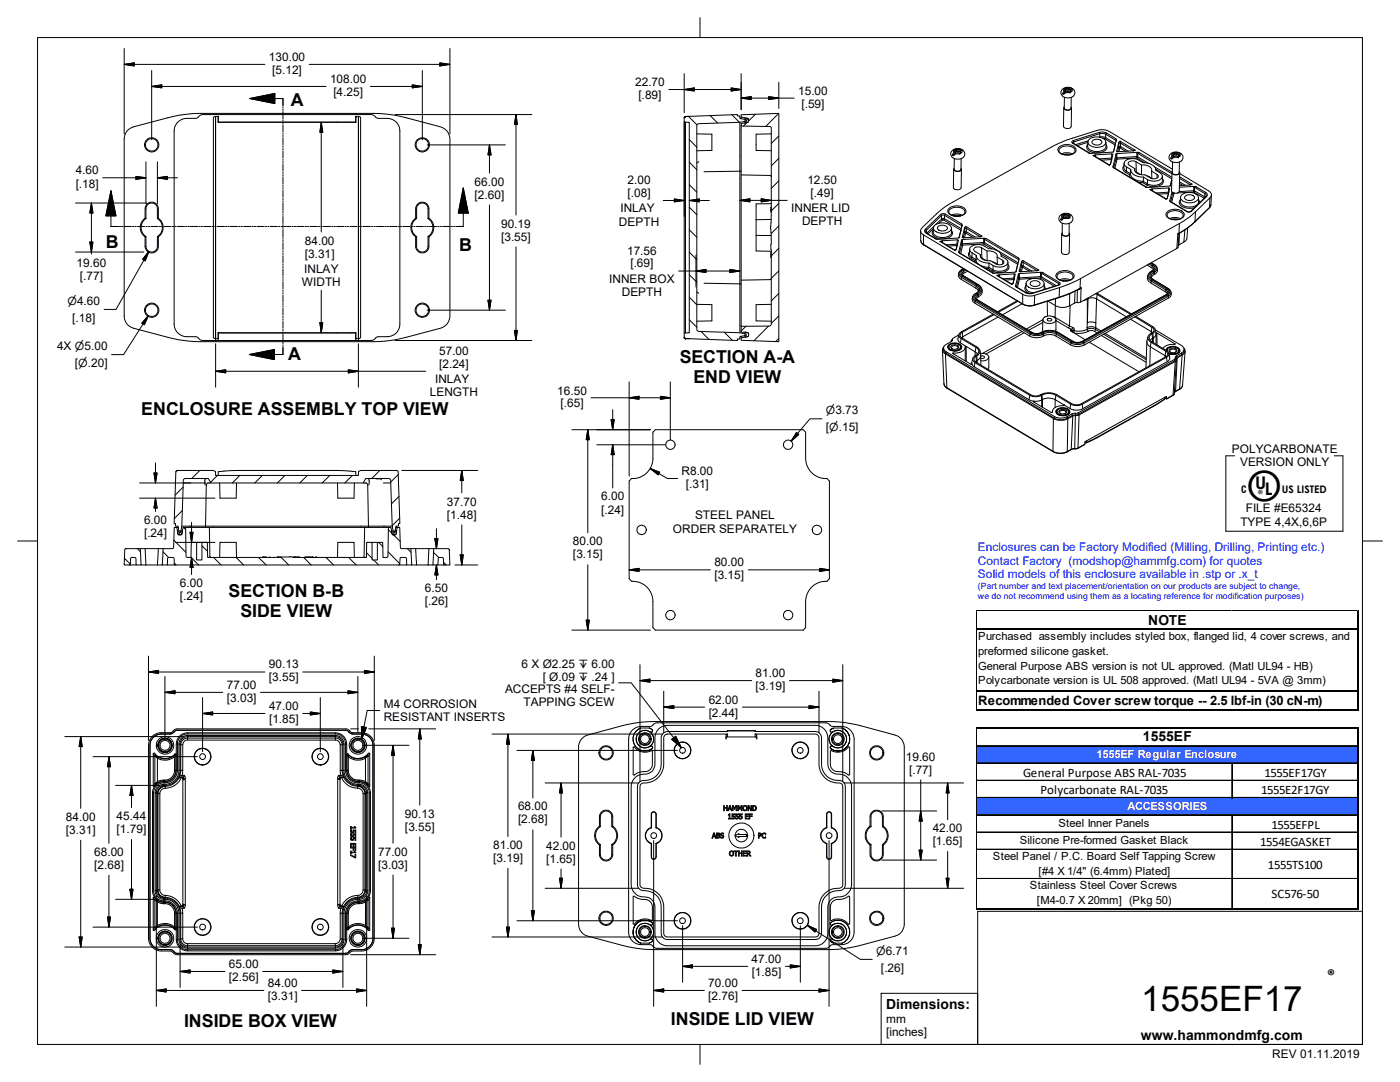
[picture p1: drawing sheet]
<svg xmlns="http://www.w3.org/2000/svg" width="279mm" height="216mm" viewBox="0 0 279 216" stroke-linecap="round" stroke-linejoin="round" font-family="sans-serif">
<defs><g id="words">
<text font-size="8.3" x="248.7" y="99.9">O</text>
<text font-size="7" x="227.8" y="201.7">1555EF17</text>
<g font-size="3.5">
<text x="58" y="21.1">A</text>
<text x="21.1" y="49.6">B</text>
<text x="91.7" y="50">B</text>
<text x="57.5" y="71.9">A</text>
<text x="135.7" y="72.4">SECTION A-A</text>
<text x="138.4" y="76.4">END VIEW</text>
<text x="28.2" y="82.8">ENCLOSURE ASSEMBLY TOP VIEW</text>
<text x="250.5" y="97.6">U</text>
<text x="252.4" y="98.7">L</text>
<text x="45.6" y="119.1">SECTION B-B</text>
<text x="48" y="123.1">SIDE VIEW</text>
<text x="36.7" y="204.8">INSIDE BOX VIEW</text>
<text x="133.9" y="204.4">INSIDE LID VIEW</text>
</g>
<text font-size="3.1" x="264.8" y="195.6">®</text>
<g font-size="2.8">
<text x="229.1" y="124.7">NOTE</text>
<text x="228.1" y="147.9">1555EF</text>
<text x="176.8" y="201.3">Dimensions:</text>
<text x="227.7" y="207.5">www.hammondmfg.com</text>
</g>
<g font-size="2.6">
<text x="195.2" y="140.7">Recommended Cover screw torque -- 2.5 lbf-in (30 cN-m)</text>
<text x="204.2" y="155">General Purpose ABS RAL‐7035</text>
<text x="252.4" y="155">1555EF17GY</text>
<text x="207.6" y="158.5">Polycarbonate RAL‐7035</text>
<text x="251.7" y="158.5">1555E2F17GY</text>
<text x="253.7" y="165.4">1555EFPL</text>
<text x="251.5" y="168.8">1554EGASKET</text>
<text x="253" y="173.4">1555TS100</text>
<text x="253.7" y="179.3">SC576‐50</text>
</g>
<g font-size="2.4">
<text x="53.7" y="12.2">130.00</text>
<text x="54.3" y="14.8">[5.12]</text>
<text x="65.9" y="16.6">108.00</text>
<text x="126.7" y="17.2">22.70</text>
<text x="66.5" y="19.2">[4.25]</text>
<text x="127.4" y="19.8">[.89]</text>
<text x="159.3" y="18.9">15.00</text>
<text x="159.9" y="21.5">[.59]</text>
<text x="15.1" y="34.8">4.60</text>
<text x="15.1" y="37.4">[.18]</text>
<text x="94.7" y="37">66.00</text>
<text x="94.7" y="39.6">[2.60]</text>
<text x="125.2" y="36.7">2.00</text>
<text x="125.2" y="39.3">[.08]</text>
<text x="161.1" y="36.7">12.50</text>
<text x="161.8" y="39.3">[.49]</text>
<text x="100" y="45.4">90.19</text>
<text x="123.5" y="45">DEPTH</text>
<text x="123.8" y="42.3">INLAY</text>
<text x="157.9" y="42.3">INNER LID</text>
<text x="160.1" y="45">DEPTH</text>
<text x="15.3" y="53.2">19.60</text>
<text x="60.8" y="48.8">84.00</text>
<text x="60.8" y="51.4">[3.31]</text>
<text x="100" y="48">[3.55]</text>
<text x="125.1" y="50.8">17.56</text>
<text x="125.8" y="53.4">[.69]</text>
<text x="16" y="55.8">[.77]</text>
<text x="60.2" y="57.1">WIDTH</text>
<text x="60.7" y="54.4">INLAY</text>
<text x="121.6" y="56.4">INNER BOX</text>
<text x="124.1" y="59.1">DEPTH</text>
<text x="14.4" y="64.2">[.18]</text>
<text x="11.4" y="69.9">4X ⌀5.00</text>
<text x="87.6" y="70.8">57.00</text>
<text x="15" y="73.2">[⌀.20]</text>
<text x="86.8" y="76.4">INLAY</text>
<text x="87.6" y="73.4">[2.24]</text>
<text x="85.8" y="79.1">LENGTH</text>
<text x="111.2" y="78.7">16.50</text>
<text x="111.9" y="81.3">[.65]</text>
<text x="164.8" y="86.1">[⌀.15]</text>
<text x="136" y="94.8">R8.00</text>
<text x="245.9" y="90.3">POLYCARBONATE</text>
<text x="247.5" y="93">VERSION ONLY</text>
<text x="89.2" y="100.9">37.70</text>
<text x="120" y="99.9">6.00</text>
<text x="136.9" y="97.4">[.31]</text>
<text x="251" y="99.4">®</text>
<text x="28.7" y="104.6">6.00</text>
<text x="28.7" y="107.2">[.24]</text>
<text x="89.2" y="103.5">[1.48]</text>
<text x="120" y="102.5">[.24]</text>
<text x="134.3" y="106.3">ORDER SEPARATELY</text>
<text x="138.7" y="103.6">STEEL PANEL</text>
<text x="247.5" y="104.9">TYPE 4,4X,6,6P</text>
<text x="248.6" y="102.3">FILE #E65324</text>
<text x="114.3" y="108.8">80.00</text>
<text x="114.3" y="111.4">[3.15]</text>
<text x="142.6" y="113">80.00</text>
<text x="35.9" y="117.1">6.00</text>
<text x="35.9" y="119.7">[.24]</text>
<text x="84.8" y="118.2">6.50</text>
<text x="142.6" y="115.6">[3.15]</text>
<text x="84.8" y="120.8">[.26]</text>
<text x="45.3" y="137.4">77.00</text>
<text x="53.7" y="133.4">90.13</text>
<text x="53.7" y="136">[3.55]</text>
<text x="104.1" y="133.3">6 X Ø2.25 ↧ 6.00</text>
<text x="108.3" y="135.9">[ Ø.09 ↧ .24 ]</text>
<text x="150.8" y="135.1">81.00</text>
<text x="150.8" y="137.7">[3.19]</text>
<text x="45.3" y="140">[3.03]</text>
<text x="53.7" y="141.7">47.00</text>
<text x="76.6" y="141.3">M4 CORROSION</text>
<text x="76.6" y="143.9">RESISTANT INSERTS</text>
<text x="100.8" y="138.3">ACCEPTS #4 SELF-</text>
<text x="104.5" y="140.9">TAPPING SCEW</text>
<text x="141.4" y="140.4">62.00</text>
<text x="141.4" y="143">[2.44]</text>
<text x="53.7" y="144.3">[1.85]</text>
<text x="180.8" y="151.8">19.60</text>
<text x="181.4" y="154.3">[.77]</text>
<text x="103.4" y="161.7">68.00</text>
<text x="13.2" y="163.8">84.00</text>
<text x="13.2" y="166.4">[3.31]</text>
<text x="23.3" y="163.6">45.44</text>
<text x="23.3" y="166.2">[1.79]</text>
<text x="80.8" y="163.2">90.13</text>
<text x="80.8" y="165.7">[3.55]</text>
<text x="103.4" y="164.3">[2.68]</text>
<text x="186.1" y="166">42.00</text>
<text x="18.8" y="170.8">68.00</text>
<text x="18.8" y="173.4">[2.68]</text>
<text x="75.5" y="170.7">77.00</text>
<text x="75.5" y="173.3">[3.03]</text>
<text x="98.4" y="169.4">81.00</text>
<text x="98.4" y="172">[3.19]</text>
<text x="109" y="169.5">42.00</text>
<text x="109" y="172.1">[1.65]</text>
<text x="186.1" y="168.6">[1.65]</text>
<text x="45.7" y="193.2">65.00</text>
<text x="45.7" y="195.7">[2.56]</text>
<text x="53.5" y="197">84.00</text>
<text x="141.4" y="197">70.00</text>
<text x="150" y="192.2">47.00</text>
<text x="150" y="194.7">[1.85]</text>
<text x="175.8" y="193.9">[.26]</text>
<text x="53.5" y="199.5">[3.31]</text>
<text x="141.4" y="199.5">[2.76]</text>
<text x="176.8" y="204.1">mm</text>
<text x="176.8" y="206.8">[inches]</text>
<text x="253.9" y="211.2">REV 01.11.2019</text>
</g>
<g font-size="2.4" fill="#00f">
<text x="195.2" y="110">Enclosures can be Factory Modified (Milling, Drilling, Printing etc.)</text>
<text x="195.2" y="112.7">Contact Factory (modshop@hammfg.com) for quotes</text>
<text x="195.2" y="115.4">Solid models of this enclosure available in .stp or .x_t</text>
</g>
<g font-size="2.2">
<text x="13.5" y="60.9">⌀4.60</text>
<text x="164.8" y="82.7">⌀3.73</text>
<text x="195.2" y="127.8">Purchased assembly includes styled box, flanged lid, 4 cover screws, and</text>
<text x="195.2" y="130.7">preformed silicone gasket.</text>
<text x="195.2" y="133.6">General Purpose ABS version is not UL approved. (Matl UL94 - HB)</text>
<text x="195.2" y="136.5">Polycarbonate version is UL 508 approved. (Matl UL94 - 5VA @ 3mm)</text>
<text x="211.2" y="164.9">Steel Inner Panels</text>
<text x="198.2" y="171.6">Steel Panel / P.C. Board Self Tapping Screw</text>
<text x="203.5" y="168.4">Silicone Pre-formed Gasket Black</text>
<text x="205.5" y="177.5">Stainless Steel Cover Screws</text>
<text x="207.3" y="174.6">[#4 X 1/4&quot; (6.4mm) Plated]</text>
<text x="206.9" y="180.4">[M4-0.7 X 20mm] (Pkg 50)</text>
<text x="174.9" y="190.5">⌀6.71</text>
</g>
<g font-size="2.2" fill="#fff">
<text x="218.8" y="151.2">1555EF Regular Enclosure</text>
<text x="225" y="161.6">ACCESSORIES</text>
</g>
<text font-size="2.1" x="255.8" y="98.4">US LISTED</text>
<text font-size="2" x="247.7" y="98.4">C</text>
<g font-size="1.7" fill="#00f">
<text x="195.2" y="117.5">(Part number and text placement/orientation on our products are subject to change,</text>
<text x="195.2" y="119.5">we do not recommend using them as a locating reference for modification purposes)</text>
</g>
</g></defs>
<g fill="#3365ff">
<path d="M194.9 148.8h76.2v3.6h-76.2z"/>
<path d="M194.9 159.1h76.2v3.6h-76.2z"/>
</g>
<path d="M194.7 121.7v.1M245.8 121.7v.1M271 121.7v.1" fill="none" stroke="#dadcdd" stroke-width=".2"/>
<g fill="none" stroke="#000" stroke-width=".2">
<path d="M7.5 7.5h264.4v200.9h-264.4zM24.8 12.8l2-.2v.6zM24.8 12.8h28.1M24.8 9.7v17.1M30.3 14.1v13.8M30.3 17.3l2-.4v.6zM30.3 17.3h34.8M49.8 19.7l5-1.1v2.1zM49.8 19.7h6.7v1.4M61.7 12.8h28.1M73.9 17.3h10.4M82.3 16.9l2 .4-2 .2z"/>
<path d="M84.3 14.1v13.8M87.8 12.6l2 .2-2 .4zM89.8 9.7v17.1M133.5 17.9h14.4M136.5 17.9l2.1-.4v.7zM136.5 14.7v7.8M139.7 3.5v4M145.9 17.5l2 .4-2 .3zM147.9 19.6l2-.3v.6zM147.9 19.6h10.6M147.9 14.7v7.2M153.4 19.3l2 .3-2 .3z"/>
<path d="M155.4 16.4v5.2M212.4 17.7h.1M212.4 17.7l-.1 .2 .1 .3M212.4 18.2l-.3 .5M212.4 17.7l.2 .2M212.4 18.2h.1M212.4 19.4v2.1a.79 .79 0 0 0 1.4 .1v-2.2M212.6 18.1v.3M212.6 18.1l-.2 .1M212.6 18.4l-.5 .3M212.6 17.9v.2M212.6 17.9v.5"/>
<path d="M212.7 18.4h.8M212.7 18.4a.59 .59 0 0 1 .8 0M212.7 18.4l-.4 .4-.2-.1M212.7 18.4h.1M212.7 17.9h.2M212.7 17.9h-.1M212.7 17.5l-.3 .2M212.7 17.5h.1M212.7 17.5h.9M212.7 17.5v.4M212.7 17.5l.2 .1M212.9 17.9l.2 .1"/>
<path d="M212.9 17.6v.3M212.9 17.6l.2 .1M213.1 17.7v.3l.3-.1M213.4 17.6l-.3 .1M213.4 17.6v.3M213.5 18.4h.1M213.6 17.5l.4 .2M213.6 17.5l-.2 .1M213.6 17.9v.5M213.6 17.9l.1 .2M213.7 18.1l.2 .1M213.7 18.1l-.1 .3"/>
<path d="M213.8 17.5a1.38 1.38 0 0 0-2.1 1.2 1.56 1.56 0 0 0 2.8 0 .66 .66 0 0 0-.6-.9M213.9 18.2h.1M213.9 18.2l-.4 .2M213.9 17.8l.1 .2-.1 .2M213.9 17.8l-.3 .1M214 17.7h.1M214 17.7l-.6 .2M20.5 35.5h8.6M22.1 38.1v7.1h1.5M22.1 38.1l1 5h-2zM25.4 26.1l1.2-.8 8-2.1 3.2-.5 2.2-.1h35.7l4.3 .6 7.9 2.1a2.52 2.52 0 0 1 1.9 2.4v35.3a2.57 2.57 0 0 1-1.9 2.5l-9 2.3-4.3 .4h-35.7l-4.3-.6-8-2.1a2.48 2.48 0 0 1-1.8-2.5v-35.3l.1-.7zM27.1 35.2l2 .3-2 .3z"/>
<path d="M29.1 32.3v8.3M31.4 35.5l2-.3v.6zM31.4 35.5h4M31.4 32.3v8.3M35.3 24.5l.9-.6a5 5 0 0 1 2.8-.3l.5-.1 .5-.5 .5-.1h33.6l.5 .1 .5 .5 .4 .1a5.1 5.1 0 0 1 2.8 .3 2.55 2.55 0 0 1 1.5 2.3v38.4a2.51 2.51 0 0 1-2.5 2.6h-1.9l-.8 .6-.5 .1h-33.6l-.5-.1-.5-.4-.5-.2a5 5 0 0 1-2.8-.2 2.52 2.52 0 0 1-1.4-2.4v-38.4v-.8zM43 23.2h.1M43 23.2l-.4 .3v43.8l.4 .3M43 23.2v44.4M43.5 24.4h27.5M43.5 23.2h-.5M43.5 23.2v1.2M43.5 23.2h.1"/>
<path d="M43.6 23.2v.3M56.5 21.3v.2M56.5 21.8v.3M56.5 22.3v1.4M56.5 23.9v.3M56.5 24.4v.3M56.5 24.9v1.4M56.5 26.5v.3M56.5 27v.3M56.5 27.5v1.4M56.5 29.1v.3M56.5 29.6v.3"/>
<path d="M56.5 30.1v1.4M56.5 31.7v.3M56.5 32.2v.3M56.5 32.7v1.4M56.5 34.4v.2M56.5 34.8v.3M56.5 35.3v1.4M56.5 37v.2M56.5 37.5v.2M56.5 38v1.4M56.5 39.6v.3M64.1 24.4l.3 2h-.6z"/>
<path d="M64.1 24.4v21.9M71 23.2h.1M71 23.2h.5M71 23.2v1.2M71 23.2v.3M71.5 23.2v44.4M71.5 23.2l.5 .3v43.8l-.5 .3M71.5 23.2h.1M78.8 22.9h27.4M85.3 28.9h15.6M92.5 37.5v7.7h-1.5M92.5 37.5l1 5h-2z"/>
<path d="M97.7 28.9l.3 2h-.6zM97.7 28.9v5.6M103 22.9l.3 1.9h-.6zM103 22.9v20M134.6 39.7l1.9 .3-1.9 .3zM136.5 24.4v42M136.7 23.3l10.5-.4v.2h.5v.5l1.2 .3v.3l-1.2 .2-8.3 .3-.2 .1-.1 .3v40.8l.3 .2 8.3 .3 1.2 .2v.3l-1.2 .3v.4l-.5 .1v.2l-10.4-.3-.2-.2-.1-1h1.1v-42h-1.1v-.9zM136.8 23.2l-.3 .3M136.8 23.2h.1M136.8 24.4v42M137.4 23.2l1.7 1.7M137.6 23.2h-.8"/>
<path d="M137.6 36.9l1.5 1.5M137.6 32.4l1.5 1.5M137.6 27.9l1.5 1.5M139.1 26.7l3 .1v3.2l-3 .1M139.4 32.3l-.3 .2M141.7 23.1l1.5 1.5M146.1 22.9l1.5 1.5M147.7 40h9.4M147.7 24.4v9.8M147.7 34.2v22.4M147.7 34.2l-7.2 .1M147.7 40l1.9-.3v.6z"/>
<path d="M147.9 34.1l-.2 .1M147.9 23.4v.3M147.9 22.9l7.5-.3v45.6l-7.5-.3v-.5l1.3-.2 .2-.3-.1-.5-1.4-.1v-1.2h5.6l.3-.2 .1-.2v-16.9l-.1-2.2 .1-2.6v-17.5l-.2-.2-5.8-.2v-.4l1.3-.3 .2-.2-.1-.5-1.4-.3zM147.9 25.1v40M147.9 34.9l5.8 .1 .2 .3M148.7 24.5h.1M148.7 23.5l.6 .1v.8l-.6 .1zM149.1 24.4l-.7 .8M149.2 23.6l-.4 .9M150.7 22.8l-1.3 1.3M151.9 39.7l2 .3-2 .3zM153.9 26.7l-3 .1v2.3v.9l3 .1"/>
<path d="M155.4 22.6l-2.6 2.7M155.4 36.1l-1.5 1.5M155.4 31.6l-1.5 1.5M155.4 27.1l-1.5 1.5M190.3 33.8v3.6a.9 .9 0 0 0 1.5 0l.1-3.6M190.4 30h.1M190.4 30.5l-.3 .4M190.4 30l-.1 .2 .1 .2M190.4 30.4v.1M190.4 30l.2 .2M190.4 33.5a.53 .53 0 0 0 .2 .7 .53 .53 0 0 0 .6 0l.5-.2 .2-.2-.1-.2M190.5 31.6l-.1 2.2a.79 .79 0 0 0 1.4 0v-2.2"/>
<path d="M190.6 30.3v.3M190.6 30.3l-.2 .1M190.6 30.6l-.5 .3M190.6 30.2v.1M190.6 30.2v.4M190.7 29.8h.1M190.7 30.6l-.4 .5-.2-.2M190.7 30.6h.1M190.7 29.8l-.3 .2M190.7 30.6a.56 .56 0 0 1 .9 0M190.7 30.6h.9M190.7 29.8v.3"/>
<path d="M190.7 30.1l.2 .1M190.7 30.1h-.1M190.8 29.8h.8M190.8 29.8h.1M190.9 30.2h.3M190.9 29.8v.4M190.9 29.8l.3 .1M191.2 29.9v.3h.2M191.4 29.9h-.2M191.4 29.9v.3M191.6 29.8l.4 .1M191.6 30.6h.1"/>
<path d="M191.6 29.8l-.2 .1M191.6 30.2v.4M191.6 30.2l.1 .1M191.7 30.3l.2 .2M191.7 30.3v.3M191.8 29.8a1.38 1.38 0 0 0-2 1.1 1.56 1.56 0 0 0 2.7 0 .72 .72 0 0 0-.6-.9M191.9 30.5l-.3 .1M191.9 30l.1 .2-.1 .3M191.9 30l-.3 .2M192 29.9l.1 .1M192 29.9l-.6 .3M211.3 29.4a2.35 2.35 0 0 1 3.4 .4 1.28 1.28 0 0 1-1.6 1.1 1.83 1.83 0 0 1-2-.9z"/>
<path d="M211.6 29.6a2.12 2.12 0 0 1 2.9 .3 1.31 1.31 0 0 1-1.6 1l-1-.2a.67 .67 0 0 1-.3-1.1zM211.9 30.7a2.47 2.47 0 0 1 2.1 0M212.3 30.8l.5-.1 .8 .2M212.3 21.5l-.1 3.7a.89 .89 0 0 0 1.6 0v-3.6M212.4 21.3a.69 .69 0 0 0 .4 .7 .69 .69 0 0 0 .8-.1l.2-.3v-.2M214.1 28.6l3.2 1.9M214.2 28.6h-.1M214.2 28l.1 .7M214.2 28l-.3 .3 .2 .3M217.1 28.8a.99 .99 0 0 0-.1 1 .99 .99 0 0 0 .9 .6 2.59 2.59 0 0 0 3-.8l-.2-.7M217.1 28.4l-2.1 .7M217.1 28.3v.8a1.8 1.8 0 0 0 2.4 1.1l.8-.3 .3-.3 .1-1.2"/>
<path d="M217.2 28.1l-2.5 .8M217.3 27.9a2.35 2.35 0 0 1 3.3 .3 1.04 1.04 0 0 1-1 1.1 2.12 2.12 0 0 1-2.5-.8zM218 28.1a1.28 1.28 0 0 1 1.9 .2 1.15 1.15 0 0 1-2 .1zM218.2 31l3.2 2M218.2 31l3.1 1.9M218.6 30.9l-.4 .1M218.6 30.9l.1 .4M218.7 31.1l-.2 .1M219.4 26.4l.1 1M219.4 26.4l-5.2 1.6M219.4 26.4l.7-.1 .7 .2M220 27.6l.5 .1"/>
<path d="M220.8 26.5l-.2 1-.7-.2-.5 .1M220.8 26.5l1.9 1.2M221.3 32.9l.1 .1M221.5 32.9h-.2M221.8 31.8l-2 .2M221.8 31.8h.1M221.8 31.8l-.2 1M221.9 30.7l.2 .1-.5 1.9-.2 .3M221.9 30.7l-.1 .8-2.4 .2M221.9 30.7l-3.3 .2M221.9 31.6l-.1 .2M222.1 33.2l.1 .3"/>
<path d="M222.1 33.2l.1 .2M222.2 33.4v.1M222.2 33.4l6.7 4-.3-.1M222.3 33.5l6.3 3.8M222.5 28.9l-.3 1.4M222.5 28.9h.1M222.6 28.7l-2-1.2-.1 .2 2 1.2M222.7 27.7l.1 .2-.6 2.4-4.4 .3-.5-.1M222.7 27.7v.3l-2.2-1.3-.8-.1-5.6 1.8v.2l3.4 2-.2-.1M222.7 30.7v.9l-.4 1.8M222.7 30.7l-.6 2.5M222.8 28l-.1 .3"/>
<path d="M222.9 30.1v.1M222.9 30.6l-.2 .1M222.9 30.6v.9l4-.3v.3M222.9 31.7l-.4 1.9M223.3 28.4v.2M223.3 28.4l-.4 1.7M223.5 29.5l-.2-.2-.2 1M223.5 29.5l.1-.2 1.6 .9M223.5 29.5l-.2 .8M223.5 29.5l1.2 .7M223.5 28.2l-.2 .2M223.5 28.2l.1 .4"/>
<path d="M223.5 28.2l3 1.8M223.6 28.6h-.3M223.6 28.6v.7h-.3v-.7M223.6 28.6l2.6 1.5M224.3 33.1a.84 .84 0 0 0 .3 1.3M224.3 32.6a1.47 1.47 0 0 0 .2 1.3l.3 .3-.2 .2M224.6 34.4l.8 .4M224.8 33.3v.9l.8 .4M224.8 33.3l.9 .5M224.8 33.3a.83 .83 0 0 1-.4-.9 .83 .83 0 0 1 .8-.6l.9-.2 .9 .2a2.84 2.84 0 0 0 2.2 .8 1.61 1.61 0 0 1 1.5 1.4l.8 .5a.83 .83 0 0 1 .4 .9 .83 .83 0 0 1-.8 .6l-1 .2-1.1-.4M225.4 34.8l.2 .6M225.6 34.6a2.09 2.09 0 0 0 2.2 1.6h.4"/>
<path d="M225.6 34.6l-.2 .2M225.7 33.8a1.99 1.99 0 0 0 2.1 1.5h.4l.8 .5M225.7 33.8l-.1 .8M226.1 30.1l-3 .2-.2-.2M226.2 30.1h.1M226.5 33.7v.3M226.5 33.7a1.35 1.35 0 0 0 1.7 1.2h.3l1.1 .6a1.04 1.04 0 0 0 1.6-.4l-.3-.3M226.5 30l-.4 .1M226.5 30l-.3 .1M226.6 34.2l1 .6M226.7 32.3l1.1 .6M226.7 32.3l.1 2"/>
<path d="M226.7 32.3a1.04 1.04 0 0 0-1.6 .4l.3 .3 1.1 .7M226.9 31.5l.2-.2 2.2 1.3M226.9 31.5l1.6 1M226.9 31.5l-4 .2M226.9 30.6h.2M226.9 30.6v.6l.2 .1v-.7M227 30.4l.4 .1M227 30.4l-.1 .2M227 30.4l-4.1 .2M227.1 30.6l6.8 4.1M227.1 36.3l1 .1M227.4 30.5l-.3 .1"/>
<path d="M227.4 30.5l6.5 3.9M227.8 32.9a1.64 1.64 0 0 1 2 1.1v.1M227.8 32.9v1.9M228.1 36.4l.8 .5M228.2 36.2l.8 .5-.1 .2M228.2 36.2l-.1 .2M228.2 35.3v.9M228.8 35.1l.5 .1 .5 .4M229.5 37.8l3.2 1.8M229.5 37.8l3.2 2M229.8 34.1l.1 1.5M229.8 34.1l1.1 .7"/>
<path d="M229.9 37.7l-.4 .1M229.9 37.7l.1 .4M230 37.9l-.2 .1M230.4 33.3l3.4 2M230.6 33.8l3.2 1.9M230.7 33.9v.1M230.9 34.8v.7M232 35.6a.91 .91 0 0 1 .1 1 .91 .91 0 0 1-.9 .5 3 3 0 0 1-2.3-.2M232 35.2v.8a1.7 1.7 0 0 1-2.2 1l-.8-.3v-.9M232.7 39.6h.2M232.7 39.6v.2M233.2 38.6l-2.1 .1"/>
<path d="M233.2 38.6h.1M233.2 38.6l-.3 1M233.2 37.5l.2 .1-.5 2-.2 .2M233.2 37.5v.9l-2.5 .1M233.2 37.5l-3.3 .2M233.3 38.4h-.1v.2M233.8 35.9l-.2 1.2M233.8 36l-.3 1.1-4.4 .3-.5-.1M233.9 34.4l-.1 3.7a.88 .88 0 0 0 1.6 0v-3.6M233.9 38.3l-.4 1.7M233.9 31.1l-.3 .5M234 30.6h.1"/>
<path d="M234 34.2a.7 .7 0 0 0 .3 .7 .7 .7 0 0 0 .8-.1l.3-.3-.1-.2M234 30.6l.2 .3M234 30.6l-.2 .3 .2 .2M234 31.1h-.1M234 33.8l-12.6-7.6a3.1 3.1 0 0 0-2.4-.2l-5.9 1.9-3.3 1.4-20.4 11.5-1.9 1.4-3.5 3.3a.83 .83 0 0 0 .3 1.4l19.8 11.8a3.2 3.2 0 0 0 2.4 .2l5-1.5M234 32.3v2.2a.81 .81 0 0 0 1.3 0l.1-2.2M234.1 38.4l-.5 1.8M234.1 38.5l.2 .1M234.1 31l.1 .3M234.1 31l-.1 .1M234.2 31.3l-.6 .3M234.2 30.9v.4"/>
<path d="M234.2 30.9l-.1 .1M234.3 31.3l-.4 .5-.3-.2M234.3 31.3h.1M234.3 30.5l-.3 .1M234.3 30.5h.1M234.3 30.5v.3M234.3 30.5h.2M234.3 30.8l.1 .1M234.3 30.8h-.1M234.3 31.3a.52 .52 0 0 1 .8 0M234.3 31.3h.8M234.3 38.6l-.5 1.8"/>
<path d="M234.3 30.5h.8M234.3 38.5v.1M234.3 38.6h.1M234.4 30.9h.3M234.5 30.5l-.1 .4M234.5 30.5l.2 .1M234.7 30.6v.3h.3M234.9 30.6l.1 .3M234.9 30.6h-.2M235.1 31.3h.1M235.1 30.5l-.2 .1M235.1 30.5l.4 .1"/>
<path d="M235.2 30.9v.4M235.2 30.9l.1 .1M235.3 31l.2 .1M235.3 31l-.1 .3M235.4 38.2l2.8-.1 .1 .2M235.4 36.6l.6 .4M235.4 30.5a1.32 1.32 0 0 0-1.4-.1 1.32 1.32 0 0 0-.7 1.3 1.62 1.62 0 0 0 2.8-.1 .73 .73 0 0 0-.6-1M235.4 36.3l1.1 .7M235.4 35.6l2.1 1.3 .4-.2M235.4 35.3l2.5 1.4M235.4 34.6l5.8 3.5a.8 .8 0 0 1 .3 1.4M235.5 31.2l-.4 .1"/>
<path d="M235.5 31.1v.1M235.5 30.6l-.3 .3M235.5 30.6l.1 .3-.1 .2M235.5 30.6h.1M235.5 30.6l-.5 .3M235.6 39.9a.86 .86 0 0 0 .5 1.4l.9 .3 1.4-.2M235.6 39.4v.8a1.82 1.82 0 0 0 2.4 1.1l1-.5a1.44 1.44 0 0 0 .2-1.3M235.7 39a2.37 2.37 0 0 1 3.4 .2 1.15 1.15 0 0 1-1.4 1.3 1.75 1.75 0 0 1-2.1-1.1zM236.6 39.1a1.22 1.22 0 0 1 1.8 .3 1.15 1.15 0 0 1-2 .1zM237.5 36.9l-2.1 .1M237.5 36.9h.1M237.9 36.7l-.4 .2"/>
<path d="M238.3 38.3l2 1.2M238.3 38.3l.1-.2 2 1.2M238.3 37.4h.1M238.3 37.4l-.1 .7h.2v-.7M238.3 38.3l-3.3 .2M238.3 37.2l.5 .1M238.3 37.2v.2M238.3 37.2l-2.9 .2M238.4 37.4l2.1 1.2 .1-.2M238.8 37.3l-.4 .1M238.8 37.3l1.8 1.1M239.2 39.9l.2 .5"/>
<path d="M240.4 39.3l.1 .1M240.4 39.3l-.1 .3M240.4 39.3l.1-.7 .2 .3v.3l-3.1 3-.3 .1-.3-.1-3.4-2M240.6 38.4l.3 .4-.1 .4M240.8 39.2h-.2M240.8 39.2l-3 3M241.5 39.5l-2.9 2.8M241.5 39.5l-.1 1.9 .3-.5M241.8 38.9l-.1 2M15.1 40.5h14.2M15.1 50.3h13.6M17.9 48.3h.6l-.3 2z"/>
<path d="M18.2 40.5v10.2M18.2 40.5l.3 2h-.6zM23.8 45.2h.3M24.3 45.2h.3M24.8 45.2h1.4M26.4 45.2h.3M26.9 45.2h.3M27.4 45.2h1.5M29 43.5l.1 .1M29.1 45.2h.3M29.1 47.2l-.1 .1M29.1 43.6a2.15 2.15 0 0 0 0 3.6"/>
<path d="M29.1 47.2v1.9a1.14 1.14 0 0 0 1.2 1.2 1.14 1.14 0 0 0 1.1-1.2v-1.9M29.4 40.7a1.33 1.33 0 0 1 1.4-.3 1.33 1.33 0 0 1 .8 1.3v1.8a2.3 2.3 0 0 1 0 3.8v1.8a1.32 1.32 0 0 1-1.3 1.4 1.32 1.32 0 0 1-1.3-1.4v-1.8a2.27 2.27 0 0 1 0-3.8v-2.1zM29.6 45.2h.3M29.7 50.1l-6.5 11.6h-2.4M29.7 50.1l-.7 1.9-.5-.3zM30.1 45.2h1.4M31.4 43.6v-1.9a1.14 1.14 0 0 0-1.1-1.2 1.14 1.14 0 0 0-1.2 1.2v1.9M31.4 43.6a2.12 2.12 0 0 1 0 3.6M31.4 47.2l.2 .1M31.6 43.5l-.2 .1M31.7 45.2h.3M32.2 45.2h.3"/>
<path d="M32.7 45.2h1.5M34.4 45.2h.3M34.9 45.2h.3M35.4 45.2h1.4M37 45.2h.3M37.5 45.2h.3M38 45.2h1.5M39.7 45.2h.3M40.2 45.2h.3M40.7 45.2h1.4M42.3 45.2h.3M42.8 45.2h.3"/>
<path d="M43.3 45.2h1.5M45 45.2h.3M45.5 45.2h.3M46 45.2h1.4M47.6 45.2h.3M48.1 45.2h.3M48.6 45.2h1.5M50.3 45.2h.3M50.8 45.2h.3M51.3 45.2h1.4M52.9 45.2h.3M53.4 45.2h.3"/>
<path d="M53.9 45.2h1.5M55.6 45.2h.3M56.1 45.2h.3M56.5 40.1v.3M56.5 40.6v1.4M56.5 42.2v.3M56.5 42.7v.3M56.5 43.2v1.4M56.5 44.8v.3M56.5 45.3v.3M56.5 45.8v1.4M56.5 47.4v.3"/>
<path d="M56.5 47.9v.3M56.5 48.4v1.4M56.5 50v.3M56.5 50.5v.3M56.5 51v1.4M56.5 52.7v.2M56.5 53.2v.2M56.5 53.6v1.4M56.5 55.3v.2M56.5 55.8v.2M56.5 56.3v1.4M56.5 57.9v.3"/>
<path d="M56.5 58.4v.3M56.5 58.9v1.4M56.6 45.2h1.4M58.3 45.2h.2M58.7 45.2h.3M59.2 45.2h1.5M60.9 45.2h.3M61.4 45.2h.2M61.9 45.2h1.4M63.5 45.2h.3M64 45.2h.3M64.1 57.9v8.5"/>
<path d="M64.5 45.2h1.5M66.2 45.2h.2M66.7 45.2h.3M67.2 45.2h1.4M68.8 45.2h.3M69.3 45.2h.3M69.8 45.2h1.5M71.5 45.2h.3M72 45.2h.3M72.5 45.2h1.4M74.1 45.2h.3M74.6 45.2h.3"/>
<path d="M75.1 45.2h1.5M76.8 45.2h.3M77.3 45.2h.3M77.8 45.2h1.4M79.4 45.2h.3M79.9 45.2h.3M80.4 45.2h1.5M82.1 45.2h.2M82.6 45.2h.2M83 43.5a2.3 2.3 0 0 0 0 3.8M83 43.5v-1.8a1.32 1.32 0 0 1 1.3-1.4 1.32 1.32 0 0 1 1.3 1.4v1.8M83 43.5l.1 .1v-1.9a1.14 1.14 0 0 1 1.2-1.2 1.14 1.14 0 0 1 1.1 1.2v1.9"/>
<path d="M83.1 45.2h1.4M83.1 47.2v1.9a1.14 1.14 0 0 0 1.2 1.2 1.14 1.14 0 0 0 1.1-1.2v-1.9M83.1 43.6a2.12 2.12 0 0 0 0 3.6l-.1 .1M84.7 45.2h.3M85.2 45.2h.3M85.4 47.2l.2 .1M85.4 43.6a2.15 2.15 0 0 1 0 3.6M85.6 43.5l-.2 .1M85.6 47.3v1.8a1.32 1.32 0 0 1-1.3 1.4 1.32 1.32 0 0 1-1.3-1.4v-1.8M85.6 43.5a2.27 2.27 0 0 1 0 3.8M85.7 45.2h1.4M87.4 45.2h.3"/>
<path d="M87.9 45.2h.2M88.4 45.2h1.4M90 45.2h.3M90.5 45.2h.3M97.4 59.9h.6l-.3 2zM97.7 40.9v21M103 49.3v18.6M132.4 40h4.1M137.6 40l2-.3v.6zM137.6 59.3l1.5 1.5M137.6 54.8l1.5 1.5M137.6 50.3l1.5 1.5"/>
<path d="M137.6 45.8l1.5 1.5M137.6 41.4l1.5 1.4M138.9 54.1l2-.3v.6zM138.9 50.9v6.4M139.1 58.3l.3 .2M140.5 56.5l7.2 .1M141.6 40h-4M145.7 53.8l2 .3-2 .3zM147.7 54.1h-12.3M147.7 56.6v9.8M147.7 56.6l.2 .1M150.9 47h3"/>
<path d="M150.9 47v3.1h3M150.9 43.8v3.2M153.8 50.5v.8M153.8 41.4v.4M153.8 41.9v.3M153.9 43.8h-3M153.9 40.6l-3 .1v3.1M155.4 54.1l-1.6 1.7-5.9 .1M155.4 58.5l-1.5 1.5M155.4 49.6l-1.5 1.5M155.4 40.6l-1.5 1.5M155.4 45.1l-1.5 1.5"/>
<path d="M183.7 46.1l.1 1.9M183.8 48l.1 .5 .5 .4M183.8 48l.1 .4 .5 .5M184.3 46.9v1.9l19.9 11.9M184.4 48.9l19.8 11.8M184.7 45.7l.2 .3M184.7 45.7l-.2 .4 .4 .5M184.9 46l-.2 .3 .3 .3 1.9 1.1-.2-.1M184.9 46v.5M184.9 46.6h.1M184.9 46.6l1.8 1M186.3 46a.88 .88 0 0 0 .5 1.4 2.6 2.6 0 0 0 3.2-.6l.1-.4-.2-.4"/>
<path d="M186.3 45.6l-1.1 1.1M186.3 45.5a1.49 1.49 0 0 0 .2 1.3 2.4 2.4 0 0 0 3.4-.3v-1M186.4 45.2l-1.4 1.3M186.5 45a2.37 2.37 0 0 1 3.4 .4 1.12 1.12 0 0 1-1.3 1.1 1.92 1.92 0 0 1-2.3-.9zM187.2 45.3a1.27 1.27 0 0 1 1.9 .2 1.15 1.15 0 0 1-2 .1zM187.6 48.2l3 1.8M187.6 48.2l2.9 1.7M187.7 42.8l.2 .2M187.7 42.8l-3 2.9M187.9 43l-3 3M187.9 43h.6l3.4 2v-.3M187.9 43v.7l.6-.1-.2 .3"/>
<path d="M188 48l.1 .4M188 48l-.4 .2M188.1 48.2l-.2 .1M188.1 43.9l-.2-.2-1.2 1.1M188.1 43.9l-.7 .7M188.1 43.9h.2M188.3 43.9l3.5 2M188.6 42.7l-.1 .9 3.4 2M188.6 42.7l3.3 2M188.6 42.7l-.4-.1-.5 .2M189.4 41.6a2.38 2.38 0 0 1 3.4 .4 1.18 1.18 0 0 1-1.3 1.2 1.99 1.99 0 0 1-2.4-1zM189.6 41.8a2.12 2.12 0 0 1 3 .4 1.21 1.21 0 0 1-1.5 1 1.42 1.42 0 0 1-1.7-1.1z"/>
<path d="M189.9 42.9a2.42 2.42 0 0 1 2.1 0M190.3 43.1h1.3M190.5 49.9l.1 .1M190.8 49.9h-.3M191 49h.1M191 49l-.2 .8M191 49l-1.8 .1M191.1 47.9l.2 .1-.5 1.7-.2 .3M191.1 47.9l-.1 .8-2.2 .2M191.1 47.9l-3.1 .1M191.1 48.7h-.1v.3M191.3 50.2l.2 .3"/>
<path d="M191.3 50.2l.1 .2M191.4 54.5v.3l.5 .6-.1 .3 2.9 1.8M191.4 54.5l-.1 .6 .5 .6M191.4 50.4l6.9 4.1h-.2M191.4 50.4l.1 .1M191.5 50.5l6.6 4M191.8 45.9l-.4 1.6M191.8 45.9h.1M191.9 44.7l.1 .2-.6 2.6-4.2 .3-.5-.2M191.9 47.9v.8l-.4 1.7M191.9 47.9l-.6 2.3M191.9 53.8h.1"/>
<path d="M191.9 48.7l.2-.1v.3zM192 45.1l-.1 .2M192 55.1l-.1 .3 2.9 1.7-.1 .4M192 55.1l2.9 1.8M192 47.3h.1M192.1 47.8l-.2 .1M192.1 47.8v.8l4.2-.2v.3M192.1 48.9l-.4 1.7M192.2 55l2.9 1.8M192.2 53.9l.2 .6M192.2 53.9a.61 .61 0 0 0-.4 .6 .61 .61 0 0 0 .4 .5M192.3 53.6l-.7 .5-.2 .4"/>
<path d="M192.3 55h-.1M192.3 53.6a.79 .79 0 0 0-.7 .7 .79 .79 0 0 0 .4 .8M192.5 53.7l-.3 .2M192.5 45.4v.2M192.5 45.4l-.5 1.9M192.7 46.5l-.2-.2-.3 1.2M192.7 46.5l-.2 .9M192.7 46.5l1.4 .8M192.7 46.5l.2-.3 1.7 1.1M192.7 53.9l-.4 .2a.48 .48 0 0 0-.3 .5 .48 .48 0 0 0 .3 .4l3 1.9 .4 .3 .2 .5M192.8 45.2l-.3 .2M192.8 45.2v.4"/>
<path d="M192.8 45.2l3.2 1.9M192.8 45.6l2.8 1.6 .4-.1M192.8 45.6h-.3M192.8 45.6l.1 .6-.4 .1v-.7M193.1 54.1l-1 .7M193.5 50.2a.79 .79 0 0 0 .3 1.3M193.5 49.7v1l.5 .6v-.8M193.8 51.5l.8 .5M193.8 51.5l.2-.2 .8 .5M194 50.5l.8 .5M194 50.5a.81 .81 0 0 1-.5-1 .81 .81 0 0 1 .9-.6 2.86 2.86 0 0 1 2.9 .7 2.44 2.44 0 0 1 2.5 1.3v.2M194.1 59.2l.2 .6 .3 .3v.4l10.9 6.6"/>
<path d="M194.1 59.2v.9l.5 .4M194.6 52v.3M194.7 58.6l-.6 .6M194.7 57.5l.4 .3 .1 .3M194.8 59.9l-.2 .2 11 6.6-.1 .4a2.86 2.86 0 0 0 2.7 0M194.8 59.9l10.9 6.5M194.8 51.8v.4l.4 .5M194.8 51.8l-.2 .2M194.8 58.6a.7 .7 0 0 0-.5 .6 .7 .7 0 0 0 .5 .7M194.8 58.5h.1l-.2 .1M194.8 51a1.99 1.99 0 0 0 2.2 1.5h.4M194.8 51v.8"/>
<path d="M194.9 56.9l-.1 .1a.82 .82 0 0 1 .5 .8 .82 .82 0 0 1-.6 .8M194.9 56.9a.86 .86 0 0 1 .6 .8 .86 .86 0 0 1-.6 .8M194.9 58.7a.59 .59 0 0 0-.4 .6 .59 .59 0 0 0 .4 .5M194.9 59.8l11 6.5M194.9 59.8h.2M195.1 58.6l.1 .2-.1 .1-.2-.2M195.1 58.6l-.2 .1M195.1 56.8h.1M195.1 56.8a.95 .95 0 0 1 .6 .9 .95 .95 0 0 1-.6 .9M195.3 59.2l-.5 .4M195.6 47.2l-3.3 .3-.3-.2M195.6 47.2h.1"/>
<path d="M195.7 50.8a.99 .99 0 0 0 1.1 1.2 3.3 3.3 0 0 1 2 .7 1.09 1.09 0 0 0 1.6-.4l-.3-.4M195.7 50.8v.4M195.7 51.4l.3 .1M195.8 53l1.6 .3M195.9 49.4a1.05 1.05 0 0 0-1.6 .4l.3 .4 1.1 .6M195.9 49.4l.1 2.1M195.9 49.4l1.1 .7v1.9M195.9 57.7l.1 .8-.3 .4-.4 .3M195.9 57.7l-.2 .8-.5 .3 .1 .4M196 47.1l-.4 .1M196 51.5l.7 .5M196.3 48.7l-4.2 .2"/>
<path d="M196.3 47.7l.2 .1M196.3 47.7v.7h.2v-.6M196.3 48.7l1.7 1M196.3 48.7l.2-.3 6.7 4.1M196.4 47.5l-.1 .2M196.4 47.5l.4 .1M196.4 47.5l-4.3 .3M196.5 47.8l6.8 4M196.7 53.6h.6M196.9 47.6l6.3 3.9M196.9 47.6l-.4 .2M197 50.1a1.69 1.69 0 0 1 2 1l.1 1.7"/>
<path d="M197.3 53.6l.7 .5M197.4 53.3l-.1 .3M197.4 52.5l.8 .5M197.4 52.5v.8M198 52.2l1 .5M198.2 53v.8l-.2 .3M199 55l2.9 1.8M199 55l2.9 1.7M199 51.3l1.1 .6M199.4 54.8l-.4 .2M199.4 54.8v.4M199.4 55l-.1 .1"/>
<path d="M199.7 50.7l3.4 2M199.8 51.1h.1M199.8 51.1l.9 .5a.77 .77 0 0 1 .4 .8 .77 .77 0 0 1-.6 .7 2.65 2.65 0 0 1-2.3-.1M200.1 51.9v.8M201.1 52.3l.1 .8a1.7 1.7 0 0 1-2.2 1l-.6-.1-1-.7M201.2 52.8a.92 .92 0 0 1-.8 1.5 3.2 3.2 0 0 1-2.4-.2M201.9 56.7v.1M202.1 56.6l-.2 .1M202.4 55.8h.1M202.4 55.8l-.2 .8M202.4 55.8l-1.8 .1M202.4 54.7l.2 .1-.4 1.8-.3 .2"/>
<path d="M202.4 54.7l-.1 .8-2.1 .1M202.4 54.7l-3 .1M202.4 55.5h-.1l.1 .3M202.7 57l.1 .3M202.7 57l.1 .2M202.8 57.2v.1M202.8 57.3l1.9 1.1M203.1 52.7l-.4 1.5M203.1 52.7h.1M203.2 51.5l.2 .2-.7 2.6-4.6 .2M203.2 51.5l.1 .3M203.2 54.7l.1 .8-.5 1.8"/>
<path d="M203.2 54.7l-.5 2.3M203.3 51.8v.3M203.4 54.1h.1M203.4 54.6l-.2 .1M203.4 54.6l.1 .9 4.1-.3 .1 .3M203.5 55.7l-.4 1.7M203.9 52.2v.2M203.9 52.2l-.5 1.9M204.1 53.3l1.4 .8M204.1 53.3l-.2-.2-.3 1.1M204.1 53.3l-.3 .9M204.1 53.3l.1-.2 1.8 1"/>
<path d="M204.1 58.7v2a3.1 3.1 0 0 0 2.3 .2M204.1 52l-.2 .2M204.1 52l.1 .3M204.1 52l3.2 1.9M204.2 52.3l2.7 1.7 .4-.1M204.2 52.3l-.3 .1M204.2 52.3v.8h-.3v-.7M204.7 58.4h.1M204.7 58.4l.9 .2 .5-.1M204.7 57a.99 .99 0 0 0 0 1 .99 .99 0 0 0 .9 .6M204.8 56.5l-.1 .9a1.41 1.41 0 0 0 1.5 1M205.1 55.9a2.62 2.62 0 0 1 3.2 .4 .92 .92 0 0 1-.9 1.2 2.13 2.13 0 0 1-2.6-.9z"/>
<path d="M205.8 56.2a1.14 1.14 0 0 1 1.8 .5 1.2 1.2 0 0 1-2-.1zM206 58.5h.1M206.5 58.9l-.1 2 4.9-1.5M206.9 54l-3.3 .2-.2-.1M206.9 54h.1M207.3 53.9l-.4 .1M207.7 55.5l-4.2 .2M207.7 54.5h.2M207.7 54.5l-.1 .7h.2l.1-.7M207.7 55.5l2.7 1.6M207.7 55.5l.1-.3 3 1.8M207.8 54.3l.4 .1"/>
<path d="M207.8 54.3l-.1 .2M207.8 54.3l-4.4 .3M207.9 54.5l3.4 2.1 .1-.2M208.2 54.4l-.3 .1M208.2 54.4l3.2 2M208.4 57.1l.2 .6M208.4 56.6l-.1 1.2M210.7 59.6l-.1 1.4a3.2 3.2 0 0 0 2.8 0M210.9 54.6a2.42 2.42 0 0 1 3.4 .2 1.23 1.23 0 0 1-1.4 1.3 1.75 1.75 0 0 1-2.2-1.1zM211.2 54.7a2.12 2.12 0 0 1 2.9 .4 1.41 1.41 0 0 1-1.7 .9l-.9-.2a.67 .67 0 0 1-.3-1.1zM211.3 56.9v-.3l.1 .2-.2 .1-5.5 1.7-1-.2-1.9-1.2M211.3 56.9l-5.2 1.6"/>
<path d="M211.3 59.4l-4.9 1.5M211.4 56.4l.2 .2-.3 .3M211.5 57.4l-.1 1.9 4.1-1.7M211.5 55.8a2.63 2.63 0 0 1 2.1 .1M211.9 56l.5-.1 .8 .1M211.9 46.7l-.1 3.6a.87 .87 0 0 0 1.6 0l.1-3.6M212 43.3l-.3 .6M212 43.3h.1M212 46.5a.68 .68 0 0 0 .4 .7 .68 .68 0 0 0 .7-.2l.4-.3-.1-.2M212 42.9l.2 .2M212 42.9l-.1 .2 .1 .2M212 44.6v2.1a.79 .79 0 0 0 1.4 0v-2.1"/>
<path d="M212.2 43.2v.3M212.2 43.2l-.2 .1M212.2 43.5l-.5 .4M212.2 43.1l.1 .3-.1 .1M212.2 43.1v.1M212.3 43l.2 .1M212.3 43h-.1M212.3 42.7l.2 .1M212.3 42.7l-.3 .2M212.3 42.7h.1M212.3 42.7v.3M212.3 43.6l-.4 .4-.2-.1"/>
<path d="M212.3 43.6a.56 .56 0 0 1 .8 0M212.3 43.6h.8M212.3 42.7h.8M212.5 43.1l.2 .1M212.5 42.8v.3M212.5 42.8h.2M212.7 42.8v.4l.3-.1M213 42.8h-.3M213 42.8v.3M213.1 43.6h.1M213.1 42.7l-.1 .1M213.1 42.7l.4 .1"/>
<path d="M213.2 43.1v.4l.1-.3M213.2 43.1l.1 .1M213.3 43.2l.2 .2M213.4 42.7a1.32 1.32 0 0 0-1.4 0 1.32 1.32 0 0 0-.6 1.2 1.57 1.57 0 0 0 2.7-.1 .66 .66 0 0 0-.6-.9M213.5 43.4l-.4 .2M213.5 43.4h.1M213.5 42.9l-.3 .2M213.5 58.6l-.1 2.4M213.5 42.9l.1 .2-.1 .3M213.5 42.8h.2M213.5 42.8l-.5 .3M214.5 58.1v2.4"/>
<path d="M215 57.9v2.5M215.4 57.8h-.3M215.5 57.6l.3-.2zM215.5 57.6l-2.1 1-2.1 .8M215.5 57.5l-.1 .1M215.5 57.5l.3-.1-.1 2.9-.7 .1M215.5 57.5v.1M215.6 55.6l-2.4 1.1-1.7 .7M215.6 55.6l-.1 1.9M217 59.5v.2M217 59.7v4.7M217 59.7l-.8 .3"/>
<path d="M217.1 59.5v.1M217.1 59.6l.7-.2 1 .2M217.1 59.6l-.1 4.8M217.1 59.6l-.1 .1M218.7 58.6l.3 .2M218.8 59.6l-.1 4.8M218.8 58.5l7 4.1M218.8 59.6l6 3.6M219 58.8l6.6 3.9M219 58.8l-.2 .8M228.9 52.9l1.3 .9M229.1 54.9l.1 .6 .6 .6"/>
<path d="M229.1 54.9l-.1 .6 .3 .6 3.3 2.2M229.3 52.7l.7 .4M229.5 52.6l.6 .3M229.7 52.5l.6 .3M229.8 56.1l-.1 .4M229.8 56.1l2.9 1.8M229.8 52.4l.9 .7 .2 .3M229.8 54.1h.2M229.9 55.9l-.1 .2M229.9 55.9l2.9 1.8M230 53.1a.55 .55 0 0 1 .3 .6 .55 .55 0 0 1-.6 .4l-.6 .8M230 53.1l-.1 .4"/>
<path d="M230 54.1a.94 .94 0 0 0-.7 .9 .94 .94 0 0 0 .6 .9M230 54h.1M230.1 55.8l2.9 1.8M230.1 54l-.1 .1M230.1 54.2a.84 .84 0 0 0-.6 .8 .84 .84 0 0 0 .6 .8M230.1 52.9l-.1 .2M230.1 52.9a.6 .6 0 0 1 .4 .5 .6 .6 0 0 1-.4 .6M230.2 55.8h-.1M230.3 54.1l-.2 .1M230.3 52.8h.1M230.3 52.8a.69 .69 0 0 1 .4 .7 .69 .69 0 0 1-.4 .6M230.3 54.8l-.5 .6"/>
<path d="M230.3 54.8v-.4a.73 .73 0 0 0-.6 .7 .73 .73 0 0 0 .5 .7l3.1 1.9 .4 .6M230.4 54.7l-.1 .1M230.9 53.4v.4l-.3 .4-.2 .1-.1-.2M230.9 53.4l.1 .7-.4 .5-.2 .1v-.4l-.1 .1-.2-.2M232.6 58.3l.3 .3M232.7 57.9l-.1 .4M232.7 57.9a.49 .49 0 0 1 .3 .4 .49 .49 0 0 1-.3 .5l-16.8 9.4a2.12 2.12 0 0 1-1.8-.1l-2.9-1.8a3.9 3.9 0 0 0-3.9 .2l-1.2-.1-11-6.6a.47 .47 0 0 1-.4-.5 .47 .47 0 0 1 .4-.4l.1 .4M232.7 58.8h.1M232.8 42.4a2.42 2.42 0 0 1 3.5 .2 1.08 1.08 0 0 1-1.1 1.2 2.03 2.03 0 0 1-2.5-1zM232.8 57.7l-.1 .2M232.8 58.8l-16.8 9.4M232.8 57.7a.58 .58 0 0 1 .5 .5 .58 .58 0 0 1-.5 .6"/>
<path d="M233 58.9l-16.8 9.3M233 57.6h.1M233 57.6a.71 .71 0 0 1 .5 .6 .71 .71 0 0 1-.5 .7M233.1 42.5a2.15 2.15 0 0 1 3 .3 1.28 1.28 0 0 1-1.6 1l-1.1-.2a.67 .67 0 0 1-.3-1.1zM233.2 59.5l-16.8 9.4-.1-.4a2.48 2.48 0 0 1-2.5-.2l.1-.1M233.4 43.6a2.52 2.52 0 0 1 2.2 0M233.5 40l.1 .3M233.5 40l.1 .2M233.6 40.2v.1M233.6 40.3l3.2 1.9M233.7 58.3l-.2 .5-.3 .3-.2-.2M233.7 58.3v.8l-.5 .4v-.4l-16.9 9.4-.1-.3"/>
<path d="M233.8 43.7l1.4 .1M234.9 49.6l-19.2 10.7M235.3 46.6l-.1 .1M235.4 46.6h-.1M235.4 46.6l-.1 2.3M235.4 44.6l-.1 2-.2 .1-.2 2.9 .2-.3 .2-2.7-.1 .1M235.4 44.6l-19.8 11M235.4 46.5l-.3 .2h.1M236.3 48.3l-1.2 .7M236.8 42.2h.1M237 45.5l-.2 2.2-.5 .6 .2-2.4M237.8 42.2h-.2"/>
<path d="M237.8 42.2l-.5 .1-.5-.1M238.5 44.3v-.1l-1.1 1-2 1.4M238.6 42.3l-1.2 1-2 1.3M241.3 41.5l-2.8 2.7 .1-1.9M241.7 40.9l-.4 .6-2.8 2.8-1.4 1.2-1.7 1.1M29.6 63l-4.9 7.8h-2.4M29.6 63l-.8 1.8-.5-.3zM43 67.6h.1M43 67.6h.5M43 68.6v8.7M43 74.1l2-.3v.6zM43 74.1h42"/>
<path d="M43.5 67.6h.1M43.5 66.4v1.2M43.5 66.4h.1M43.5 66.4h27.5M43.6 67.3l-.1 .3M49.8 70.7l5-1v2.1zM56.5 60.5v.3M56.5 61v.3M56.5 61.5v1.4M56.5 63.1v.3M56.5 63.6v.3M56.5 64.1v1.4"/>
<path d="M56.5 65.7v.3M56.5 66.3v.2M56.5 66.7v1.4M56.5 68.3v.3M56.5 68.9v.2M56.5 69.3v1.4h-6.7M63.8 64.4h.6l-.3 2zM69.5 73.8l2 .3-2 .3zM71 66.4h-27.4M71 67.3v.3M71 67.6h.1M71 66.4v1.2"/>
<path d="M71 66.4h.1M71.5 68.6v8.7M71.5 67.6h.1M71.5 67.6h-.5M78.8 67.9h27.4M85.3 61.9h15.6M102.7 65.9h.6l-.3 2zM117.9 79.4h15.9M125.6 79.4l1.9-.3v.6zM125.6 76.2v18.8M131.8 79.1l2 .3-2 .3zM133.8 76.2v11.5"/>
<path d="M136.5 67.3h.1M136.5 67.3l.3 .3M136.5 67.3l.4 .3M136.8 67.6h.1M136.8 67.6h.8M137.6 63.8l1.5 1.5M139.1 60.7l3 .1v3.2l-3 .1M139.9 66.1l1.6 1.6M144.5 66.3l1.7 1.6M147.9 67.1v.3M148.7 66.3l.6 .1v.7l-.6 .2zM148.7 66.3v.1"/>
<path d="M148.9 65.1l-1 .9M153.4 65.1l-2.9 2.9M153.9 60.7l-3 .1v3.2l3 .1M155.4 67.5l-.6 .7M155.4 63l-1.5 1.5M188.1 69.8l.3 6.8M188.3 69.4a.88 .88 0 0 0 .5 1.1v-.3M188.4 69.2a.84 .84 0 0 0 .3 1.4M188.4 76.6l.2 .5 .4 .4 21.2 12.6a2.93 2.93 0 0 0 2.8 .1M188.4 76.6l.1 .3 .5 .6M188.7 70.6l.3 6.8 21.2 12.7M188.7 70.6l21.5 12.9"/>
<path d="M188.8 70.5l21.6 12.9M188.8 70.2l21.6 12.9M189.3 69.2v.2M189.3 69.4l.1 .1M189.3 69h.1M189.3 69.4v.1M189.3 69l.1 .1M189.4 69.1l-.3 .2M189.4 69.5h.1M189.4 69.5l-.1 .1M189.4 69.1l-.1 .2M189.4 68.7a1.78 1.78 0 0 1 2.5 .5 1.48 1.48 0 0 1-2.1 .7 .64 .64 0 0 1-.6-.5 .64 .64 0 0 1 .2-.7z"/>
<path d="M189.5 69.6v.1M189.5 69.5l-.1 .2 .1-.1M189.5 69.5v.1M189.5 69.7h.2M189.5 69.7h.1M189.7 69.7v.1M189.7 69.7l-.1 .1M189.7 69.8h.1M189.8 69a1 1 0 0 1 1.5 .3 .89 .89 0 0 1-.8 .4 .89 .89 0 0 1-.8-.6zM189.8 69.8h.2M189.8 69.8v.1M190 69.8l.1 .1"/>
<path d="M190 69.8l-.1 .1M190 68l.1-.3-.2 .2v.3l-.1-.1M190.1 67.8l-.3 .4-1 .5a.79 .79 0 0 0-.5 .7 .79 .79 0 0 0 .5 .8M190.1 69.9h.1M190.1 69.9l-.1 .1M190.1 69.6l-.2-.2a.65 .65 0 0 1 .6-.4 .65 .65 0 0 1 .7 .4l-.2 .2M190.2 69.9l-.1 .1M190.2 70.4l.1 .2M190.2 70.4l-.1 .1 3.7 2.2 .2-.1M190.4 69.9l.1 .1M190.4 69.9l-.2 .1M190.4 69.9h-.2"/>
<path d="M190.5 70h-.1M190.5 70h.1M190.6 70l-.1 .1M190.7 69.9l.2 .1M190.7 69.9l-.1 .2M190.7 69.9l-.1 .1M190.9 70h-.1M191 69.9l-.1 .1M191.1 69.8h.1M191.1 69.8l-.2 .2M191.1 69.8l-.1 .1M191.2 69.8v.2"/>
<path d="M191.3 69.8l-.1 .1M191.3 68.7a1.81 1.81 0 0 0-2 .3M191.3 68.7l.3 .2M191.3 68.7l.1 .1M191.4 66.8l-1.2 .7-.1 .4M191.4 66.8l-.2 .8a.85 .85 0 0 0 .5 .8l1.1 .7M191.5 69.7l-.3 .3M191.5 69.7l-.1 .2M191.6 69.6l-.1 .1M191.6 69.6l-.1 .2M191.6 68.9v.1M191.6 68.9l.2 .2"/>
<path d="M191.7 69.5l-.1 .1M191.8 69.1v.1M191.8 69.4l-.1 .1M191.8 69.4l-.1 .3v-.2M191.8 69.1l.1 .3M191.8 69.4v.1M191.8 69.3v.1M191.8 69.2v.1M191.8 69.3v.3M191.8 67.5l3 1.8M191.8 69.3h.1M191.8 67.5l-.1 .9"/>
<path d="M192 66.3a.61 .61 0 0 0-.4 .6 .61 .61 0 0 0 .4 .6l2.9 1.7a.95 .95 0 0 1 .7 .9 .95 .95 0 0 1-.7 .9M192 66.3l.1 .9M192.1 67.2v.3M192.1 67.2l-.2 .2M192.6 69.3v2.7M192.8 69.1v3.1M192.8 69.1h-.1a1.61 1.61 0 0 1-1.8 1.3h-.7M192.8 69.1l2 1.2 .3 .4M193.9 72.5v.2M194 72.6v.1M194 72.6l.2 .5 11.2 6.7 .9 .3M194.1 71.5l-.1 1.1"/>
<path d="M194.6 72.3l-.2 .9M194.6 72.3l10.9 6.6M194.6 71a.72 .72 0 0 0-.5 .7 .72 .72 0 0 0 .5 .6M194.8 71.1l.1 .9M194.8 69.3l-.2 1.7M194.8 69.3a.87 .87 0 0 1 .5 .9 .87 .87 0 0 1-.7 .8M194.9 72v.3M194.9 72l-.2 .2M194.9 71l-.1 .1M194.9 71l.1 .9M195 71.9v.5M195 71.9l-.1 .1"/>
<path d="M195.6 70a1.43 1.43 0 0 1-.1 1.6l-.5 .3M195.7 70.5a1.31 1.31 0 0 1 1.6 .9 1.35 1.35 0 0 1-1.6 .6M195.7 71v1.8M195.7 71a.37 .37 0 0 1 .5 0 .37 .37 0 0 1 .1 .5h-.6M197.3 71.3v1.9l-.2 .5M198.2 62.7l-6.3 3.5a.71 .71 0 0 0-.5 .7 .71 .71 0 0 0 .4 .6M198.4 62.8l-6.4 3.5M199.2 63.3l-7.1 3.9M203 60l-3.9 2.2M203.2 60.1l-4 2.2M204 66.1l-7.9 4.4M204 60.6l-4 2.2"/>
<path d="M204.2 60.7a2.71 2.71 0 0 0 2.2 .2M204.4 66.4l-7.7 4.3M205.5 78.9a2.51 2.51 0 0 0 2.3 0M205.5 78.9l-.1 .9M205.7 66.4l-.1 .2a2.25 2.25 0 0 0 2.3 .2l.2-.1 .1 .4 .1-.1M205.7 66.4a2.38 2.38 0 0 0 2.3 .1M205.9 66.3a2.25 2.25 0 0 0 1.9 .1M205.9 66.3h.1M207.7 66.4h.1M207.8 78.9l.1 .9M207.9 66.3h.1M207.9 79.8v1.4"/>
<path d="M207.9 79.8l-.5 .2-1.1 .1M207.9 66.3a3.5 3.5 0 0 1 3.2 0M207.9 66.3l-.1 .1M207.9 78.8a3 3 0 0 1 2.8 .1M207.9 78.8l.1 .9M207.9 78.8l-.1 .1M208 66.5l.1 .2 .2-.1v.4a2.78 2.78 0 0 1 2.4 .1M208 79.7v1.6M208 79.7l-.1 .1M208 79.7a2.69 2.69 0 0 1 2.6 .1M208.1 63.8l-3.3 1.9M208.1 64.3l-2.8 1.6"/>
<path d="M208.1 66.4l-.1 .1M208.1 66.4a2.95 2.95 0 0 1 2.8 0M208.1 63.8v2.1l.1 .2M208.1 66.4l.2 .2a2.69 2.69 0 0 1 2.5 .1l-.1 .4 3 1.7M208.4 63.4a1.62 1.62 0 0 1 2.3 .4 1.43 1.43 0 0 1-2.1 .6l-.5-.6zM209 60.1v3M209 63.7a.48 .48 0 0 1 .5-.2 .48 .48 0 0 1 .3 .4 .46 .46 0 0 1-.4 .2 .46 .46 0 0 1-.4-.4zM209.1 60.1l1.5 .9v2.4M210.6 79.8v1.5M210.6 79.8l1.8 1M210.7 64l2.5 1.4M210.7 63.8v2.1l-.1 .2"/>
<path d="M210.7 78.9l-.1 .9M210.7 78.9l3 1.7M210.9 66.4l-.1 .3 2.9 1.7v.4a3.2 3.2 0 0 0 2.7 .1M210.9 66.4l3 1.8M211.1 66.3h.1M211.1 66.3l2.9 1.8M213.6 61l-.2 4-3.3-1.8M213.8 65.7l-.2 .1M213.8 65.7l.2 .4 .4-.3M213.9 68.2a2.55 2.55 0 0 0 2.3 0M214 66.3l.1-.2 .1 .2M214 66.2v-.1l-.4-.3 .2 .3 2.8 1.7"/>
<path d="M214 68.1h.1M214 68.1a2.2 2.2 0 0 0 2 .1M214.2 65.4l-.8-.4-.2 .4 .6 .3M214.2 65.4l.2 .4M214.2 65.4l-.4 .3M214.2 66.3h.1M214.4 65.8v.2M214.4 66l-.2 .3M214.5 60.5l-1.1 .5M215 60.4l-.5 .1M215.9 68.2h.1M217 65.4a1.84 1.84 0 0 1 1.7 0"/>
<path d="M217 65.7a1.8 1.8 0 0 1 1.7 0l.7 .5M217 65.7l.2 .4M217 65.7a3.9 3.9 0 0 1-2.6 .3M217 65.4v.3M217 64.4l1-.2 .7 .2M217 64.4v1M217.2 66.1l.8-.1 .4 .1M217.2 66.1a4.2 4.2 0 0 1-2.8 .3M217.4 68.3l9.9 5.9M218.4 66.1l.5 .3M218.7 65.4v.4l-.3 .3M218.7 65.4l1 .6"/>
<path d="M218.7 64.4v1M219.8 66.9l8.9 5.4M220.2 66.7l8.5 5.1M220.6 66.5l8.2 5M225.6 63.7l4.2 2.5M226.5 63.2l3.4 2.1M226.7 63.1l3.4 2.1a.71 .71 0 0 1 .4 .7 .71 .71 0 0 1-.4 .6M228.9 68.2l-.2 5.2M229.1 67.2a1.46 1.46 0 0 0-.1 1.5l.3 .3 3.2 2M229.7 68.3l3 1.8M229.7 68.3l-.1 .9-.1 3.8M229.7 66.5a.95 .95 0 0 0-.6 .9 .95 .95 0 0 0 .6 .9"/>
<path d="M229.8 66.2l.2 .1M229.8 66.2l-.1 .3M229.9 65.3a.63 .63 0 0 1 .4 .7 .63 .63 0 0 1-.6 .5M229.9 65.3l-.1 .9M229.9 66.6a.85 .85 0 0 0-.6 .8 .85 .85 0 0 0 .6 .8l2.9 1.8a.69 .69 0 0 1 .5 .6 .69 .69 0 0 1-.5 .7M229.9 66.6l.1 1.7M230.1 66.5l.1 .9M230.1 66.5l-.2 .1M230.2 67.4v1M230.2 67.4l-.6 .5M230.5 65.7l.2 .8a.89 .89 0 0 1-.5 .9M230.5 65.8l5.3 3.2a.79 .79 0 0 1 .5 .7 .79 .79 0 0 1-.5 .7"/>
<path d="M230.7 66.7v2M230.9 66.4v2.4M230.9 66.4l3.6 2.2M230.9 66.4l-.2 .1M232.5 79.6v-.4l-15.7 8.8M232.5 79.2l.3-.1v.5l-.3-.2M232.5 71v.3M232.5 71l.2 .1M232.7 70.1a.6 .6 0 0 1 .3 .6 .6 .6 0 0 1-.4 .5l-16.8 9.4a2.2 2.2 0 0 1-1.9-.1l-3-1.7a3.8 3.8 0 0 0-3.7 .2l-1.3-.1-11.2-6.7a.61 .61 0 0 1-.3-.5 .61 .61 0 0 1 .4-.6M232.7 70.1l-.2 .9M232.7 69.9a1.65 1.65 0 0 1 2.8 0 1.47 1.47 0 0 1-2.2 .7l.1-.1M232.8 71.3l.1 .9"/>
<path d="M232.8 71.3l-16.8 9.4M232.8 69.9l.1 .1M232.9 69.7l-.1 .3M232.9 69.7h.1M232.9 69.7l-.1 .2M233.3 70.4h.1M233.3 70.4v.1M233.3 70.5h.1M233.3 70.5l.1 .8a.87 .87 0 0 1-.5 .9l-16.8 9.4a2.87 2.87 0 0 1-2.6-.1l-1.1-.7M233.4 69.7a.97 .97 0 0 1 1.5 .3 .91 .91 0 0 1-1.6-.2zM233.4 70.5h.2M233.6 70.5v.1"/>
<path d="M233.6 70.5l-.2 .1M233.6 70.6h.2M233.6 70.6v.1M233.7 70.3l-.2-.1a.49 .49 0 0 1 .2-.5 .49 .49 0 0 1 .6 0l.4 .3-.2 .3M233.8 70.6l-.1 .1M233.9 70.6l.1 .1M233.9 70.6l-.1 .1M233.9 70.6h-.1M234 70.7h.1M234 70.7h-.1M234.1 70.7h.1M234.3 70.6h.1"/>
<path d="M234.3 70.6l-.2 .1M234.4 78.5l-.2 .3-1.4 .8 1.3-.7M234.4 72l-19.2 10.7v-.3M234.4 71.7l-19.2 10.7M234.4 70.6l-.1 .1M234.5 68.6v.1M234.5 68.6v.1a2.62 2.62 0 0 0-2.4 .8M234.5 78.1h.1l-.2 .2zM234.5 70.6h-.1M234.5 70.6l-.1 .1M234.5 72.1l-.4 6.7 .3-.3M234.5 72.1l-19.2 10.7"/>
<path d="M234.6 71.5v.4l-.2 .1v-.3M234.6 70.5h.2M234.6 70.5l-.1 .2M234.6 70.5l-.1 .1M234.8 70.5l-.1 .2M234.8 71.8l-.4 6.7M234.8 71l-.4 .7M234.8 71.3l-.2 .2M234.9 70.5h-.1M234.9 71.4l-.3 6.7 .8-.5v.1M234.9 71.4l-.4 .7M235.1 70.4l-.3 .2"/>
<path d="M235.1 70.4l-.1 .1M235.2 69.6h.1M235.2 70.3l-.1-.1h.2l-.1 .2M235.2 70.3l-.1 .1M235.2 69.6l.1 .1M235.2 69.6a1.84 1.84 0 0 0-2.3 .1M235.2 70.3l-.1 .2M235.3 69.7l.1 .3M235.3 69.7l.1 .2M235.3 69.8l.2 .3M235.4 77.7l-.8 .4M235.4 70.1h.1"/>
<path d="M235.4 70l-.1 .3M235.4 70l-.2 .4M235.8 70.8l-1 .5v-.3M235.8 70.4l-1 .6M235.9 70.9l-.5 6.7 .4-.3 .2-.5M235.9 70.9l-1 .5M236 76.8a1.03 1.03 0 0 1-.6 .9M236.3 69.4a.84 .84 0 0 1-.4 1.5M236.3 69.7a.94 .94 0 0 1-.5 1.1v-.4M236.5 70.1l-.5 6.7M27.9 96.4h13.2M27.9 99.4h15"/>
<path d="M30.7 94.4h.6l-.3 2zM31 92.4v4M31 99.4v2.7M31 99.4l.3 2h-.6zM35.2 94l7.4-.1 .4 .2v.8h28.5v-.8l.5-.2h7.2l.3 .2 .3 10.4h-.3v.5h-.5l-.2 1.2h-.3l-.2-1.2-.3-9.1-.3-.4h-4.7l-.5 .9h-30.4l-.5-.9h-4.6l-.3 .1-.1 .3-.3 9.1-.2 1.2h-.4l-.2-1.2h-.5v-.5h-.2zM35.4 93.9l-.3 .2M36.6 97.2l-1.7 1.6M36.6 96.4h1.5M39.9 93.9l-1.6 1.6M41.3 95.5l-.4 .3 .1 1M41.4 96.4h.7M41.6 96.4l-.3 .1-.1 .3-.2 8.2"/>
<path d="M43.4 94.9l-1.4 1.3M43.5 94.9l.1-.8 3.9-.2h20.5l3 .2v.8M43.8 96.4l.1 3h3.2l.1-3M47.9 94.9l-1.5 1.5M52.3 94.9l-1.5 1.5M56.9 94.9l-1.5 1.5M61.3 94.9l-1.5 1.5M65.8 94.9l-1.5 1.5M67.4 96.4v3h3.3v-3M70.3 94.9l-1.5 1.5M72.5 96.4h.6M73 96.4l.3 .1 .1 .3 .1 8.2"/>
<path d="M73.3 95.5a.86 .86 0 0 1 .3 1.3M75.1 95.5h1M75.8 93.9l-1.6 1.6M76.1 95.5h.1M76.5 96.4h1.5M79.5 94.7l-1.5 1.5M79.6 99l-1.5 1.5M80.2 93.9h15.1M92.2 93.9l.3 2h-.7zM92.2 93.9v4.4M114.1 85.7h15.7M117.3 85.7l.3 2h-.6z"/>
<path d="M117.3 85.7v20.6M119.1 88.8h13.7M122 83.7h.6l-.3 2zM122.3 88.8l.3 1.9h-.6zM122.3 81.7v4M122.3 88.8v8.6M129.8 93.5l3.4 2h2M129.8 93.5l1.9 .7-.4 .5zM130.3 86.2l.5-.5h29.5l.5 .5v5.3a4 4 0 0 0 4.3 4l.4 .5v19.5l-.4 .5a4 4 0 0 0-4.3 4v5.2l-.5 .5h-29.5l-.5-.5v-5.2a4 4 0 0 0-4.3-4l-.4-.5v-19.5l.4-.5a4 4 0 0 0 4.3-4zM159 86.3l.4 .4-1.5 1.3zM164 83.6h-2.4l-3.7 4.4M206.3 80.1h-.1l3.6 2.2h.2"/>
<path d="M206.4 80.1v.1M210 82.1v.2M210 82.3h.1M210.2 83.5a3.4 3.4 0 0 0 2.9 .1M210.2 83.5l-.1 6.5a3 3 0 0 0 2.9 .1v.1M210.4 83.1a2.7 2.7 0 0 0 2.6 0M210.4 83.1v.3a2.66 2.66 0 0 0 2.6 .1M210.8 81.8a1.97 1.97 0 0 1 2.7 .1 .98 .98 0 0 1-1.4 1.1 1.14 1.14 0 0 1-1.4-1.1zM210.8 82.2l.1 .1M210.9 82.3v.1M210.9 81.9h.1M210.9 81.9l-.1 .3"/>
<path d="M210.9 82.3l-.1 .1M210.9 82l-.2 .3M210.9 82.4h.2M210.9 82.4l-.1 .1M211 82.5v.1M211.1 82.5v.1M211.1 82.5l-.1 .1M211.1 82.4v.1M211.1 82.4l-.1 .1M211.1 82.6h.2M211.1 82.6v.1M211.3 82.6v.1"/>
<path d="M211.3 82.6l-.1 .1M211.3 82.7l.1 .1M211.3 82.7l-.1 .1M211.4 82.8h.2M211.4 82.8h-.1M211.5 81.8a1.03 1.03 0 0 1 1.4 .4 .91 .91 0 0 1-1.6-.1zM211.6 82.8h.1M211.6 82.8h-.1M211.7 82.8h.1M211.7 82.8l-.1 .1M211.7 82.5l-.1-.1a.48 .48 0 0 1 .1-.5 .48 .48 0 0 1 .6 0l.5 .4-.3 .2M211.8 82.8l-.1 .1"/>
<path d="M211.9 82.8l.1 .1M211.9 82.8l-.1 .1M211.9 82.8h-.1M212 82.9h.2M212 82.9v.1M212.2 82.9l-.1 .1M212.3 82.8h.1M212.3 82.8l-.1 .2M212.3 82.8l-.1 .1M212.4 80.8v.1M212.4 80.8v.1a2.2 2.2 0 0 0-2.4 1.2v.2M212.4 82.8h.2"/>
<path d="M212.4 82.8v.2M212.8 82.8l-.1 .1M212.8 82.8l-.3 .1M212.9 82.7l-.1 .1M212.9 81.6a1.71 1.71 0 0 0-2 .3M212.9 81.6l.3 .2M212.9 81.6l.1 .1M213.1 83.6l-.1 6.5 .7-.4M213.2 82.6l-.4 .2M213.2 81.8v.1M213.2 81.8l.1 .2M213.2 82.6l-.2 .2"/>
<path d="M213.3 82.4l-.1 .3M213.3 82.4l-.2 .1 .1 .1M213.3 82l.1 .1M213.3 82.4v-.1l.1-.1v.3M213.3 82.4h.1M213.3 82l.1 .5M213.3 82.4v.2M213.4 82l.1 .3M213.4 82.3v.1M213.7 80.6a2.6 2.6 0 0 0 2.3 .1M213.7 80.6l-.2 .9M213.7 89.7l-.7 .5"/>
<path d="M214 82.9l-1 .6v-.4M214 82.6l-1 .5M214 82.6v.3l.7-.1M214.1 83l-1 .6M214.5 89.6l-.8 .1M214.6 82.9l-.1 6.6 .6-.1v.1M214.6 82.9l-.5 .1-.3 6.7 .7-.1M214.7 82.5v.3l.5-.1M214.7 82.5l-.7 .1M215.2 82.4l-.5 .1M215.3 82.8l-.2 6.6 1.4-.8M215.3 82.8l-.7 .1"/>
<path d="M216 80.7l.1 .9M216.5 88.6l-1.4 .9-.6 .1M216.5 88.3h.3M216.8 88l-.3 .1v.5M216.8 88v.3M217.4 88.1l-.6 .3M217.4 88.1l-.6 .2M219 87.3l-1.6 .8M219 87.3v-.1l-1.5 .8M230.2 81.1l-11.2 6.2M230.2 81.1l-11.2 6.1M231.8 80.1l-1.6 1"/>
<path d="M231.8 80.1l-1.5 .9M231.8 80l.7-.4-.7 .5M246.4 91h-1.8v15h23.4v-15h-1.7M3.5 107.9h4M24.8 111.4l1.2 1.2M24.9 109.6l.2-.1h2.9l.2 3.2h-1l-.1-1.2-.2-.3h-.6l-.2 .2-.1 1.2-1.2 .1zM25.8 112.7h1.4M27.4 109.5l.6 .6M28 109.5h3.6M28.2 112.7h.9M29 109.5l.1 3.2M29.1 112.7h2.3"/>
<path d="M31.4 112.7h1M31.6 109.5l-.2 3.2M31.6 109.5h1M32.5 110.1l1.2 1.1M33.4 112.7h1.6M34.7 107.8l2.4 2.4M34.8 105.2h.5l.2 1.3 .3 .2h.4l.1-.2 .2-1.3h.5l.1 5.8 .2 .2h.8l.1-3h1v3.5h1.1v-3.5h1.1v3h13.4l3-.1 2 .1h13.3l.1-3h1.1v3.5h1v-3.5h1.1v3h.9l.1-.1 .1-5.9h.5l.3 1.3 .2 .2 .5-.1 .3-1.4h.5l.1 4.1 .3 .2h1.8l.2 3.2h-1l-.1-1.2-.2-.3-1 .1-.1 1.2-.3 .2h-44.5l-.2-.2-.1-1.2-1-.1-.3 .2v1.3h-1l.2-3.2h1.8l.2-.2zM34.8 112.4l.4 .3M35.1 108.2h7.8M35.3 105.2h.3M35.4 106h1l-.2 .6h-.7zM36.1 106l-.4 .7"/>
<path d="M36.3 105h4.7M36.4 106h.1M36.4 101.9l-1.6 1.6M36.6 105.2l.4 .4M37 105.2h40.5M37.9 106.2h.6l-.3 2zM38.1 111.2l1.5 1.5M38.2 111.2v3.4M38.2 111.2l.3 2h-.6zM38.2 104.2v4M39.2 108.2h1.1M40.3 108.9l1.1 1.1"/>
<path d="M41 105h32.5M41 105v.2M41.8 105.2l.1 5.8 .2 .2M42.6 111.2l1.5 1.5M43.8 111.2l.1-3h3.2l.1 3M47.1 111.2l1.5 1.5M51.6 111.2l1.5 1.5M52.4 111.1h.2M52.4 111.1h.1M52.6 111.1h.4M52.6 111.1v.1M55.5 111.1h.5l1.6 1.6"/>
<path d="M55.5 111.1v.1M55.5 111.1l-.1 .1M58.5 111.1l.3 .1M58.9 111.1l-.1 .1M58.9 111.1h.7M58.9 111.1v.1M59.6 111.1l.1 .1M59.6 111.1v.1M60.6 111.2l1.5 1.5M60.9 111.1h.6M61.5 111.1h.1M61.7 111.1h.4"/>
<path d="M61.7 111.1v.1M62.4 111.1l-.1 .1M63.1 111.1l.1 .1M65.1 111.2l1.5 1.5M67.4 111.2v-3h3.3v3M69.6 111.2l1.5 1.5M72.8 105.2l-.1 5.9-.3 .1M73.1 110.3l1.2 1.1M73.5 105h4.8M73.5 105l.1 .2M74.3 108.2h1M74.6 111.7l1 1"/>
<path d="M75.6 108.2l.8 .9M77.4 110.1l2.4 2.4M77.5 105.7l.7 .7M78.1 106h1l-.1 .6-.6 .1zM78.5 106.7l1.4 1.4M78.9 106l-.5 .7M79 105.2h.3M79.5 112.7h1.7M79.8 103.4l-1.5 1.5M81.3 109.5l.7 .7M82 109.5h3.6M82.2 112.7h.9"/>
<path d="M83 109.5l.1 3.2h2.3M85.4 112.7h1M85.6 109.5h1M85.6 109.5l-.2 3.2M86.5 110.2l1.1 1.1M86.6 109.5h2.8l.3 .1 .1 3.1-1.2-.1-.1-1.2-.3-.2h-.5l-.2 .2-.1 1.3h-1zM86.8 107.5h.6l-.3 2zM87.1 105.5v4M87.1 112.7v3M87.1 112.7l.3 2h-.6zM87.4 112.7h1.4M88.5 112.2l.5 .5"/>
<path d="M90.8 112.7h4.5M91.8 110.7h.7l-.3 2zM92.2 104.7v8M117.3 112.7v13M125.6 113.7l1.9-.3v.6zM125.6 113.7h16.2M149.3 113.7h16.2M163.6 113.4l1.9 .3-1.9 .3zM271.9 107.9h4M29.6 134.1l2-.3v.6zM29.6 134.1h23.3M29.6 130.9v16.8"/>
<path d="M32.9 138.2l2-.4v.6zM32.9 138.2h11.5M32.9 135v12.7M40.4 139.2v10.8M52 138.2h19.4M60.4 134.1h14.3M63.9 139.2v10.8M69.4 137.8l2 .4-2 .2zM71.4 135v11M72.7 133.8l2 .3-2 .3zM74.7 130.9v16.8M114.1 125.7h15.7"/>
<path d="M117 123.7h.6l-.3 2zM123.5 136.2h2.5l10 13M127.7 135.8l2-.3v.6zM127.7 135.8h22.3M127.7 132.6v23.4M132.5 137.9v8.3M157.6 135.8h10.6M163.4 137.9v8.3M166.2 135.5l2 .3-2 .3zM168.2 132.6v23.4M194.8 121.8v20M194.9 121.9h76.2"/>
<path d="M12.9 147h23.5M16.1 147v14.3M16.1 147l.3 2h-.6zM18.6 151h20.8M21.7 151v17.3M21.7 151l.4 2h-.6zM23.1 156.7h8.8M26.2 156.7l.3 2h-.6zM26.2 156.7v4.4M30.4 158.2h.2M30.5 146.8l.6-.4a5 5 0 0 1 2.8-.2l.4-.1 .6-.5 .5-.2h33.6l.5 .2 .6 .5 .3 .1a5.1 5.1 0 0 1 2.8 .2 2.46 2.46 0 0 1 1.5 2.3v38.5a2.55 2.55 0 0 1-2.5 2.6h-1.9l-.8 .6-.5 .1h-33.6l-.5-.1-.6-.6h-.4a5 5 0 0 1-2.8-.3 2.59 2.59 0 0 1-1.5-2.3v-38.5l.3-1zM30.6 150.4v6.4"/>
<path d="M30.6 156.8l.2 .1M30.6 158.2v19.5M30.8 156.9l-.4 1.1v19.9l.4 1.1M30.9 150.3a2.61 2.61 0 0 0 4 .2M30.9 150.3l.2 .4a.33 .33 0 0 1-.4 0 .33 .33 0 0 1-.1-.3M30.9 150.3h-.2l-.1 .1M30.9 156.4l.1 .1 .3-.1M30.9 156.4l-.3 .4M30.9 156.4l.5-.4-.1 .4M31 158.2h.2M31 158.2v19.5M31.1 156.3l.2 .1"/>
<path d="M31.1 151l-.2-.1v5.5M31.1 151l.3 .3M31.2 150.8l.1 .1-.2 .1M31.2 156.5l-.3 .4M31.2 158.2l.3 .2M31.2 158.2v19.5M31.4 151.3l-.1-.4a2.7 2.7 0 0 0 3.5-.3v.4l.3-.3v3M31.4 151.3a2.95 2.95 0 0 0 3.4-.3v2.7M31.4 151.3v4.7l1.3-.3v.2l-.6 .1-.8 .4M31.5 158.4v19.2M31.5 158.4h.1M31.5 158.4h.4"/>
<path d="M31.9 158.4v19.2M32.2 146.5a2.28 2.28 0 0 0-2.3 2.2v38.5a2.24 2.24 0 0 0 2.3 2.3h2l.8 .7h.3M32.2 146.5a2.18 2.18 0 0 0-2.3 2.2v38.5a2.24 2.24 0 0 0 2.3 2.3h2l1.1 .7M32.2 146.5h1.7M32.7 156.2a2.02 2.02 0 0 0-2.1 2M32.7 156.5a1.73 1.73 0 0 0-1.7 1.7M32.7 156.2h.2M32.7 156.5v.2M32.7 156.5h.2M32.7 156.7l.2 .1a1.6 1.6 0 0 0-1.5 1.5M32.7 156.7a1.52 1.52 0 0 0-1.5 1.5M32.7 155.7h.2v.2"/>
<path d="M32.9 155.9v.3M32.9 156.5l.1 .4M32.9 155.9h-.2v.3M33 156.9a1.48 1.48 0 0 0-1.5 1.5M33 156.9a1.52 1.52 0 0 0-1.5 1.5M33 156.9h.1M33 157.3a1.12 1.12 0 0 0-1.1 1.1M34.8 146l-.9 .5M34.8 146l-.4 .3-.5 .2M34.9 150.5l-.1 .1 .3 .1 .1-.2M34.9 150.5l.2-.1 .1 .1M35.1 153.7h.3"/>
<path d="M35.1 153.7a2.17 2.17 0 0 1-2.2 2.2M35.1 153.7h-.3a1.93 1.93 0 0 1-1.9 2M35.2 148.5h.2M35.2 150.5v3.2a2.31 2.31 0 0 1-2.8 2.3l-1 .4-.6 .5M35.2 150.5v-2a2.28 2.28 0 0 1 2.2-2.3h29.5a2.28 2.28 0 0 1 2.3 2.3v2M35.3 145.7h33.7M35.3 145.7l-.5 .3M35.4 153.7a2.53 2.53 0 0 1-2.5 2.5M35.4 148.5v5.2M35.7 148.5v5.2M35.7 153.7a2.77 2.77 0 0 1-2.8 2.8M35.7 148.5h.2"/>
<path d="M35.8 155.1h.5M35.8 155.1h.1M35.8 155.1h.2M35.8 155.1a3.4 3.4 0 0 1-2.8 1.8v.4M35.9 154.8l-.1 .3M35.9 154.8l.4-.1v.4M35.9 148.5v5.2a3 3 0 0 1-3.2 3M35.9 148.5l.2 .1M35.9 148.5a1.48 1.48 0 0 1 1.5-1.5h29.5a1.52 1.52 0 0 1 1.5 1.5M36 155.1l.6 .1 .1 .3h-.2M36 155.1l.2 .1M36.1 153.7l-.2 1.1"/>
<path d="M36.1 153.7h-.4M36.1 148.6v5.1M36.2 155.2l.3 .3M36.2 155.2a3.5 3.5 0 0 1-3.2 2.1M36.3 155.1h.1M36.3 155.1l.4-.2v-.2l.3 .5-.3 .3-.1-.3zM36.5 153.7l-.2 1h.4M36.5 148.6v5.1h-.4M36.5 155.5v24.9M36.7 155.5h.1M37 155.2v25.5M37.4 146.5a1.99 1.99 0 0 0-2 2"/>
<path d="M37.4 146.2v.3M37.4 146.8v.5M37.4 146.5h29.5M37.4 147.7l-.6 .2-.3 .7h-.4M37.4 147.3h29.5M37.4 147.3v.4h29.5M37.4 147.3a1.34 1.34 0 0 0-1.3 1.3M40.4 142.4l2-.3v.6zM40.4 142.4h12.5M60.4 142.4h3.5M61.9 142.1l2 .3-2 .3zM66.9 146.5a2.02 2.02 0 0 1 2.1 2"/>
<path d="M66.9 146.8a1.73 1.73 0 0 1 1.8 1.7M66.9 146.8h-29.6l-.7 .2-.5 .4-.4 .7v.4M66.9 146.2v.3M66.9 146.8v.5M66.9 147.3a1.3 1.3 0 0 1 1.4 1.3M66.9 147.3v.4l.6 .2 .4 .7M67.4 155.2v25.5M67.6 154.7l.1 .2 .3 .2-.3 .4-.3-.3zM67.6 154.7h.4v.4M67.7 155.5h.1M67.9 155.5v24.9M67.9 153.7h.4l.2 1.1-.5-.1z"/>
<path d="M68 155.1h.1M68.1 155.1h.5M68.2 155.2a3.4 3.4 0 0 0 3.2 2.1M68.2 155.2l-.3 .3M68.3 148.6h-.4v5.1M68.3 148.6v5.1h.4M68.3 155.1l-.1 .1M68.3 155.1l-.5 .1-.1 .3h.2M68.3 155.1h.3M68.4 148.5v5.2a3 3 0 0 0 3.3 3M68.4 148.5h.3M68.4 148.5l-.1 .1"/>
<path d="M68.5 154.8l.1 .3M68.6 155.1a3.5 3.5 0 0 0 2.8 1.8v.4M68.6 155.1h.1M68.7 153.7a2.77 2.77 0 0 0 2.7 2.8M68.7 148.5v5.2M69 153.7a2.49 2.49 0 0 0 2.4 2.5M69 153.7h.3M69 148.5h.2M69 148.5v5.2M69 145.7l.6 .3M69.2 150.5v3.2a2.31 2.31 0 0 0 2.8 2.3l.9 .4 .6 .5M69.3 153.7a2.17 2.17 0 0 0 2.1 2.2v.3"/>
<path d="M69.3 153.7h.2M69.4 150.5l.1 .1-.2 .1-.1-.2M69.4 150.5l-.1-.1-.1 .1M69.5 153.7a1.93 1.93 0 0 0 1.9 2M69.5 151l-.2-.3v3M69.5 151a2.91 2.91 0 0 0 3.4 .3M69.5 151v2.7M69.6 146l.8 .5M70 145.4h1.5M70.4 146.5h1.8M71.4 157.3a1.12 1.12 0 0 1 1.1 1.1M71.4 156.9a1.56 1.56 0 0 1 1.5 1.5"/>
<path d="M71.4 156.9a1.48 1.48 0 0 1 1.5 1.5h-.4M71.4 156.8a1.52 1.52 0 0 1 1.5 1.5M71.4 155.7v.2h.3v.3M71.4 147.3v.4M71.4 156.5v.4M71.4 156.8v.1M71.4 156.2h.3M71.4 156.5h.3M71.4 155.7h.3M71.7 156.7a1.52 1.52 0 0 1 1.5 1.5M71.7 156.2a1.99 1.99 0 0 1 2 2M71.7 156.5a1.73 1.73 0 0 1 1.7 1.7"/>
<path d="M71.7 156.7l-.3 .1M71.7 156.5v.2M72.1 145l1 .2-.9 2.3zM72.2 146.5a2.28 2.28 0 0 1 2.2 2.2M72.2 146.5a2.21 2.21 0 0 1 2.2 2.2M72.4 148.7h9.2M72.5 158.4v19.2M72.9 158.4h.1M72.9 158.4v19.2M72.9 158.4v19.2h-.4M73.1 150.9l.2 .1M73.1 150.9l-.2 .4"/>
<path d="M73.1 150.9a2.73 2.73 0 0 1-3.6-.3v.4M73.2 158.2l-.3 .2M73.2 158.2h.2M73.2 158.2v19.5M73.2 150.8l.2 .1M73.2 150.8l-.1 .1M73.3 156.3l-.2 .1 .1 .1M73.3 151l-.4 .3M73.4 158.2v19.5M73.4 150.9v5.5l-.5-.4 .2 .4-.8-.4-.6-.1v-.2h.6l.6 .3v-4.7M73.4 150.9l-.1 .1M73.5 150.3l-.3 .5"/>
<path d="M73.5 150.3a2.61 2.61 0 0 1-4.1 .2M73.5 150.3h.2l.1 .1M73.5 156.9l.3 .5 .1 .8v19.5l-.1 .8-.3 .5M73.6 145.4h13.4M73.7 158.2h.2M73.7 158.2v19.5M73.8 150.4l-.4 .5M73.8 156.8l-.4-.4-.2 .1 .3 .4M73.8 150.4v6.4M73.8 156.8l-.1 .2-.2-.1M74.4 148.7v38.5M75.8 141.8h-2.5l-1.1 5.7"/>
<path d="M78.4 148.7l.3 2h-.6zM78.4 148.7v19.6M83.8 145.4v15.3M83.8 145.4l.3 2h-.6zM98.2 146.5h34M101.4 146.5l.3 2h-.6zM101.4 146.5v20.4M103.2 149.7h32M106.3 149.7l.4 2h-.7zM106.3 149.7v9.5M108.8 156.2h18.7M112 156.2l.2 2h-.5z"/>
<path d="M112 156.2v10.8M116.4 147.2l.9-.5 7.9-2.2 2.2-.3 3.3-.2h35.6l2.2 .2 2.2 .3 7.9 2.2a2.52 2.52 0 0 1 1.9 2.4v35.3a2.46 2.46 0 0 1-1.9 2.4l-7.9 2.1-3.3 .5-2.2 .1h-35.6l-4.4-.6-7.9-2.1a2.47 2.47 0 0 1-1.8-2.4v-35.3l.2-1.1zM126.3 145.6l.6-.4a5.8 5.8 0 0 1 2.8-.3l1.4-.7h33.7l.7 .3 .4 .4h.3a5.8 5.8 0 0 1 2.8 .3 2.65 2.65 0 0 1 1.5 2.3v38.5a2.51 2.51 0 0 1-2.5 2.5h-2l-.8 .6-.4 .1h-33.7l-.4-.1-.7-.5-.3-.1a5 5 0 0 1-2.8-.2 2.49 2.49 0 0 1-1.4-2.3v-38.5l.2-1.1zM126.4 149.1l.1-.1a3 3 0 0 0 3.6 .8l.1 2.7a1.7 1.7 0 0 1-2.1 1.5l-.8 .2-.7 .4h-.2zM127.8 145.3a2.37 2.37 0 0 0-1.2 3.3 2.37 2.37 0 0 0 3.5 .8M127.8 145.3a2.38 2.38 0 0 0-1.2 3.3 2.38 2.38 0 0 0 3.5 .8M127.8 145.3h1.8M127.8 145.3h.1M129.6 145.3l.5 .3M129.8 148.9a.31 .31 0 0 1 .4 0 .31 .31 0 0 1-.1 .5M129.8 146.1a1.75 1.75 0 0 0-2.4 .2 1.75 1.75 0 0 0 0 2.4 1.75 1.75 0 0 0 2.4 .2M129.8 148.9a.32 .32 0 0 1 .4 .1 .32 .32 0 0 1-.1 .4"/>
<path d="M129.8 146.1a1.76 1.76 0 0 1 0 2.8M130.1 145.6a.32 .32 0 0 1 .1 .4 .32 .32 0 0 1-.4 .1M131.6 145.3l.9-.5 .7-.1h29.5a2.47 2.47 0 0 1 2.5 2.5v5.3a2.14 2.14 0 0 0 2.6 2 2.49 2.49 0 0 1 2.1 2.5v19.5a2.69 2.69 0 0 1-3 2.5 2.04 2.04 0 0 0-1.7 2v5.2a2.51 2.51 0 0 1-2.5 2.5h-29.5a2.51 2.51 0 0 1-2.5-2.5v-5.2a2.14 2.14 0 0 0-2.6-2.1 2.53 2.53 0 0 1-2.1-2.4v-19.5a2.63 2.63 0 0 1 3.1-2.5 1.93 1.93 0 0 0 1.6-2v-5.6l.4-1zM132.5 141.1l2-.3v.6zM132.5 141.1h8.1M132.5 146.2l.7-.2h12v-.2h5.5v.2h12a1.26 1.26 0 0 1 1.3 1.2v5.3a3.3 3.3 0 0 0 3.7 3.2l.7 .4 .3 .9v19.5a1.21 1.21 0 0 1-1.5 1.2 3.3 3.3 0 0 0-3.2 3.3v5.2a1.23 1.23 0 0 1-1.3 1.3h-29.5a1.26 1.26 0 0 1-1.2-1.3v-5.2a3.4 3.4 0 0 0-3.8-3.3l-.6-.3-.3-.4-.1-.5v-19.5a1.29 1.29 0 0 1 1.5-1.3 3.2 3.2 0 0 0 3.3-3.2v-5.3l.1-.4zM134.1 147.5l.8-.6 1.1 2.3zM145.2 145.8v.2M145.2 146.5v.5M145.2 146.5l-.3 .1v.8v-.4h5.8M145.2 146.5h-12l-.4 .1-.3 .6v5.3a3.8 3.8 0 0 1-4.2 3.8l-.5 .3-.1 .4v19.5l.1 .4 .3 .2a5.5 5.5 0 0 1 3.1 1.1l.6 .6 .6 1.3 .1 6.3 .2 .4 .5 .2 29.7-.1 .3-.1 .2-.6v-5.2a3.9 3.9 0 0 1 4.3-3.8l.3-.2 .2-.5v-19.5l-.1-.4-.2-.3a4.7 4.7 0 0 1-3.8-1.7l-.4-.8-.2-.9-.1-5.7-.3-.6-.4-.1h-12M148.2 141.1h15.2"/>
<path d="M150.7 146.5l.3 .1v.8v-.4h-.3M150.7 146.5v.5M161.5 140.8l1.9 .3-1.9 .3zM165.8 149.8a3.1 3.1 0 0 0 3.7-.8l.1 .2v5.3l-.1 .1a4.6 4.6 0 0 0-2.9-.7l-.5-.4-.4-.7zM165.8 145.6a.31 .31 0 0 0-.1 .4 .31 .31 0 0 0 .5 .1M165.8 145.6l.5-.3zM166.2 146.1a1.75 1.75 0 0 1 2.3 .2 1.75 1.75 0 0 1 0 2.4 1.75 1.75 0 0 1-2.3 .2M166.2 148.9a.31 .31 0 0 0-.5 .1 .31 .31 0 0 0 .1 .4M166.2 146.1a1.76 1.76 0 0 0 0 2.8M166.2 148.9a.3 .3 0 0 0-.5 .1 .3 .3 0 0 0 .1 .4M166.3 145.3h1.8M166.3 145.3h.1"/>
<path d="M168.1 145.3h.1M168.1 145.3a2.36 2.36 0 0 1 1.2 3.3 2.36 2.36 0 0 1-3.5 .8 2.36 2.36 0 0 0 3.5-.8 2.36 2.36 0 0 0-1.2-3.3zM168.4 156.2h23.9M183.7 155.6v16M189.1 156.2l.3 2h-.6zM189.1 156.2v7.4M194.8 145v36.5M194.9 148.8h75.9M194.9 148.9h75.9M194.9 152.2h75.9M194.9 152.3h75.9M194.9 155.7h75.9"/>
<path d="M194.9 155.8h75.9M194.9 159.1h75.9M194.9 159.2h75.9M245.8 152.4v6.9M245.9 152.4v6.9M16.1 167.7v21.3M21.7 174.6v10.4M23.1 179.5h8.6M25.9 177.4h.6l-.3 2.1zM26.2 167.5v12M30.4 177.7h.2M30.6 179.1v6.4"/>
<path d="M30.6 177.7a1.99 1.99 0 0 0 2.1 2M30.8 179l-.2 .1M30.8 179a2.66 2.66 0 0 0 2.5 1 2.25 2.25 0 0 1 1.9 2.2v3.2M30.9 179l.2 .5a.33 .33 0 0 1-.4 0 .33 .33 0 0 1-.1-.4M31 177.7a1.73 1.73 0 0 0 1.7 1.8M31 177.7h.2M31.2 179.5l.1 .1-.2 .1M31.2 177.7a1.45 1.45 0 0 0 1.5 1.5M31.2 178.7v22.1M31.4 177.6l-.2 .1M31.4 177.6a1.52 1.52 0 0 0 1.5 1.5M31.5 177.6a1.45 1.45 0 0 0 1.5 1.5"/>
<path d="M31.5 177.6h.1M31.5 177.6h-.1M31.5 177.6h.4M31.9 177.6a1.12 1.12 0 0 0 1.1 1.1M32.7 179.7v.4h.2v.2M32.7 179.2v.3M32.7 179.2a3.1 3.1 0 0 1 3.2 3v5.3M32.7 179.7h.2M32.7 179.5h.2M32.9 179.1l-.2 .1M32.9 179.5a2.77 2.77 0 0 1 2.8 2.7M32.9 179.7v.4a2.17 2.17 0 0 1 2.2 2.1"/>
<path d="M32.9 179.1v.4M32.9 179.7a2.53 2.53 0 0 1 2.5 2.5M33 178.7v.4M33 179.1a3.1 3.1 0 0 1 2.8 1.7M33 179.1h-.1M33 179.1h.1M33 178.7a3.6 3.6 0 0 1 3.2 2.1M70 169.1h1v.6h-.1v-.5h-.3v.5h-.1v-.5h-.5zM70 170.6l.9 .4v-.5h.1v.7l-1-.5zM70 164.9l.1 .2h.7v-.2l.2 .3h-.9l-.1 .2zM70 168.3h1v.6h-.1v-.5h-.3v.5h-.1v-.5h-.4v.5h-.1zM70 169.8l.1 .2h.7v-.2l.2 .4h-.9l-.1 .1z"/>
<path d="M70 167.1h.1v.3a.23 .23 0 0 0 .3 .1 .23 .23 0 0 0 .1-.4h.5v.6h-.1v-.4h-.3a.34 .34 0 0 1-.4 .4 .34 .34 0 0 1-.2-.6zM70 165.6h.1v.3a.23 .23 0 0 0 .3 .1 .23 .23 0 0 0 .1-.4h.5v.6h-.1v-.4h-.3a.35 .35 0 0 1-.4 .4 .35 .35 0 0 1-.2-.6zM70 166.3h.1v.3a.2 .2 0 0 0 .2 .2 .2 .2 0 0 0 .2-.2v-.2h.5v.5h-.1v-.4h-.3a.35 .35 0 0 1-.4 .5 .36 .36 0 0 1-.2-.7zM70.1 167.1h.1M70.1 165.6h.1M71.4 178.7a3.5 3.5 0 0 0-3.2 2.1M71.4 178.7v.4M71.4 179.1a3.2 3.2 0 0 0-2.8 1.7M71.4 179.1h.1M71.4 179.1v.4M71.4 179.7a2.49 2.49 0 0 0-2.4 2.5M71.4 179.5a2.77 2.77 0 0 0-2.7 2.7"/>
<path d="M71.4 179.7v.4M71.4 179.7h.3M71.4 179.5h.3M71.7 179.2a3 3 0 0 0-3.3 3v5.3M71.7 179.2v.3M71.7 180l-.3 .1M71.7 180a2.27 2.27 0 0 0-2.5 2.2v3.2M72.5 177.6a1.12 1.12 0 0 1-1.1 1.1M72.9 177.6l.3 .1M72.9 177.6a1.48 1.48 0 0 1-1.5 1.5M72.9 177.6a1.45 1.45 0 0 1-1.5 1.5l.3 .1M73.1 179.6l-.2 .4 .5-.4"/>
<path d="M73.1 179.6l-.8 .4-.6 .1v.2h.3l.9-.3v4.7M73.1 179.6l.2-.1 .1 .1M73.1 179.6l.2 .1M73.2 177.7h.2M73.2 177.7a1.45 1.45 0 0 1-1.5 1.5M73.2 178.7v22.1M73.4 177.7a1.73 1.73 0 0 1-1.7 1.8M73.4 179.6v5.5l-.1-.1M73.5 179l-.3 .5M73.5 179h.2l.1 .1M73.5 179a2.25 2.25 0 0 1-1.8 1M73.7 177.7a1.96 1.96 0 0 1-2 2v.3"/>
<path d="M73.7 177.7h.2M73.8 179.1l-.4 .5M73.8 179.1v6.4M78.4 174.6v12.6M83.8 167v23.5M101.4 173.3v13.7M106.3 165.6v18.1M108.8 177.2h18.7M111.7 175.2h.5l-.2 2zM112 173.4v3.8M119.6 164.8l.2 .2M119.6 164.8a2.31 2.31 0 0 0 0 3.8"/>
<path d="M119.8 168.5l-.2 .1M119.8 165a2.14 2.14 0 0 0 0 3.5M119.8 168.5v2a1.14 1.14 0 0 0 1.1 1.1 1.14 1.14 0 0 0 1.2-1.1v-2l.2 .1M119.8 165v-2a1.14 1.14 0 0 1 1.1-1.2 1.14 1.14 0 0 1 1.2 1.2v2M122.3 164.8v-1.8a1.32 1.32 0 0 0-1.3-1.3 1.32 1.32 0 0 0-1.4 1.3v1.8M122.3 164.8a2.28 2.28 0 0 1 0 3.8M122.3 168.6v1.9a1.32 1.32 0 0 1-1.3 1.3 1.32 1.32 0 0 1-1.4-1.3v-1.9M122.3 164.8l-.2 .2a2.09 2.09 0 0 1 0 3.5M126.4 178.9v-.1a4.1 4.1 0 0 0 2.6 .7l.8 .4 .4 .8-.1 3a2.97 2.97 0 0 0-3.6 .7l-.1-.1zM130 165.1v.1M130 165.1a1.67 1.67 0 0 0-1.2 1.6 1.67 1.67 0 0 0 1.2 1.6M130 165.1v-2.6a.5 .5 0 0 1 .5-.5 .5 .5 0 0 1 .5 .5v2.6"/>
<path d="M130 168.3v2.7a.5 .5 0 0 0 .5 .5 .5 .5 0 0 0 .5-.5v-2.7M130 168.3v2.7a.45 .45 0 0 0 .5 .4 .45 .45 0 0 0 .4-.4v-2.7M130 168.3h.1M130 165.2a1.61 1.61 0 0 0-1.2 1.5 1.61 1.61 0 0 0 1.2 1.6M130 165.2v-2.7a.44 .44 0 0 1 .5-.5 .44 .44 0 0 1 .4 .5v2.7M130.5 167.7v33.1M130.9 168.3h.1M130.9 165.2a1.62 1.62 0 0 1 1.2 1.5 1.62 1.62 0 0 1-1.2 1.6M131 165.1l-.1 .1M131 165.1a1.68 1.68 0 0 1 1.1 1.6 1.68 1.68 0 0 1-1.1 1.6M142.4 166.2h.2l.3 1h-.1l-.1-.2h-.4l-.1 .2h-.1zM142.5 166.4l.1 .4h-.3z"/>
<path d="M143 166.2h.3a.25 .25 0 0 1 .3 .1 .25 .25 0 0 1-.1 .4 .31 .31 0 0 1 .2 .3 .31 .31 0 0 1-.4 .2h-.3zM143.2 166.8h.1a.18 .18 0 0 1 .2 0 .18 .18 0 0 1 0 .2l-.3 .1zM143.2 166.3l.3 .1v.2h-.3zM143.5 166.7h.1M143.9 166.3l.4-.1 .1 .1v.1a.27 .27 0 0 0-.3-.1 .27 .27 0 0 0-.2 .2l.4 .2a.34 .34 0 0 1 0 .5 .34 .34 0 0 1-.5-.2 .25 .25 0 0 0 .3 .2 .25 .25 0 0 0 .2-.4 .36 .36 0 0 1-.4-.1 .36 .36 0 0 1 0-.4zM144.4 160.8h.1v.3h.5v-.3h.2v1h-.2v-.5h-.5v.5h-.1zM145.4 162.5l.3-.1v.9l.1 .1h-.4l.1-.1v-.7zM145.6 160.8h.2l.3 1h-.2l-.1-.3h-.3l-.1 .3h-.2zM145.7 160.9l.1 .5h-.3zM145.8 169.9a.35 .35 0 0 1 .5 .4 .35 .35 0 0 1-.5 .3zM146.1 163.2h.1M146.1 162.4h.5v.1h-.4v.3a.31 .31 0 0 1 .4 .2 .31 .31 0 0 1-.1 .4 .31 .31 0 0 1-.4-.2l.2 .1a.23 .23 0 0 0 .2-.3 .23 .23 0 0 0-.4-.1z"/>
<path d="M146.2 160.8h.1l.3 .5 .3-.5h.1v1h-.1v-.9l-.3 .6-.3-.6v.9h-.1zM146.5 169.8h.8v.1h-.4v.9h-.1v-.9h-.3zM146.7 166.7l.7-.4v.2h1.6v.4h-1.6v.2zM146.8 162.4h.6v.1h-.4v.3a.32 .32 0 0 1 .4 .2 .32 .32 0 0 1-.2 .4 .32 .32 0 0 1-.4-.2 .28 .28 0 0 0 .3 .1 .28 .28 0 0 0 .2-.2l-.1-.2h-.4zM147.2 160.8h.2l.3 .5 .2-.5h.2v1h-.1v-.9l-.4 .6-.2-.6v.9h-.2zM147.4 169.8h.1v.4h.5v-.4h.1v1h-.1v-.5h-.5v.5h-.1zM147.6 163.2h.1M147.6 162.4h.5v.1h-.4v.3a.3 .3 0 0 1 .4 .2 .3 .3 0 0 1-.2 .4 .3 .3 0 0 1-.3-.2l.2 .1a.24 .24 0 0 0 .2-.3 .24 .24 0 0 0-.4-.1zM148.3 169.8h.6v.1h-.5v.3h.5v.1h-.5v.4h.5v.1h-.6zM148.5 161a.34 .34 0 0 1 .4 0 .34 .34 0 0 1 0 .5 .34 .34 0 0 1-.5 0zM148.7 162.4h.7v.1h-.5v.3h.4v.1h-.4v.4h.5v.1h-.7zM149.1 169.8h.3a.29 .29 0 0 1 .3 .2 .29 .29 0 0 1-.2 .3l.4 .5h-.2l-.3-.4h-.2v.4h-.1z"/>
<path d="M149.2 169.9h.2a.2 .2 0 0 1 .2 .2 .2 .2 0 0 1-.3 .2h-.1zM149.3 160.8h.2l.4 .7v-.7h.1v1h-.2l-.4-.9v.9h-.1zM149.5 162.4h.6v.1h-.5v.3h.5v.1h-.5v.5h-.1zM150.2 160.8a.55 .55 0 0 1 .8 .5 .55 .55 0 0 1-.8 .5zM150.3 160.9a.41 .41 0 0 1 .6 .4 .41 .41 0 0 1-.6 .3zM151.4 166.2h.2a.34 .34 0 0 1 .4 .4 .34 .34 0 0 1-.5 .3v.3h-.1zM151.5 166.3a.23 .23 0 0 1 .4 .2 .23 .23 0 0 1-.4 .2zM152.8 166.5a.41 .41 0 0 0-.5-.3 .41 .41 0 0 0-.3 .5 .41 .41 0 0 0 .3 .5 .41 .41 0 0 0 .5-.2M152.8 166.5h.1M152.8 167h.1M152.8 166.5a.35 .35 0 0 0-.4-.1 .35 .35 0 0 0-.2 .3 .34 .34 0 0 0 .2 .4 .34 .34 0 0 0 .4-.1M165 165.1a1.68 1.68 0 0 0-1.2 1.6 1.68 1.68 0 0 0 1.2 1.6"/>
<path d="M165 165.1v-2.6a.51 .51 0 0 1 .5-.5 .51 .51 0 0 1 .5 .5v2.6M165 168.3v2.7a.51 .51 0 0 0 .5 .5 .51 .51 0 0 0 .5-.5v-2.7M165 165.1v.1M165 165.2a1.61 1.61 0 0 0-1.2 1.5 1.61 1.61 0 0 0 1.2 1.6M165 168.3v2.7a.45 .45 0 0 0 .5 .4 .45 .45 0 0 0 .4-.4v-2.7M165 168.3h.1M165 165.2v-2.7a.44 .44 0 0 1 .5-.5 .44 .44 0 0 1 .4 .5v2.7M165.5 167.7v33.1M165.9 165.2a1.61 1.61 0 0 1 1.2 1.5 1.61 1.61 0 0 1-1.2 1.6M165.9 168.3h.1M166 165.1a1.68 1.68 0 0 1 1.1 1.6 1.68 1.68 0 0 1-1.1 1.6M166 165.1l-.1 .1"/>
<path d="M166.1 179.9l.5-.3a5.3 5.3 0 0 0 2.8-.8l.2 .1v5.4l-.1 .1a3 3 0 0 0-3.7-.7l-.1-3zM168.4 177.2h23.9M173.6 164.8l.2 .2M173.8 168.5l-.2 .1M173.8 165a2.11 2.11 0 0 0 0 3.5M173.9 162.2a1.32 1.32 0 0 1 1.5-.5 1.32 1.32 0 0 1 .9 1.3v1.8a2.28 2.28 0 0 1 0 3.8v1.9a1.32 1.32 0 0 1-1.3 1.3 1.32 1.32 0 0 1-1.4-1.3v-1.9a2.34 2.34 0 0 1 0-3.8l.1-2.1zM176 171.6h10.9M176 161.8h10.9M176.1 165a2.11 2.11 0 0 1 0 3.5M176.1 168.5v2a1.14 1.14 0 0 1-1.1 1.1 1.14 1.14 0 0 1-1.2-1.1v-2M176.1 165v-2a1.14 1.14 0 0 0-1.1-1.2 1.14 1.14 0 0 0-1.2 1.2v2M176.1 168.5l.2 .1"/>
<path d="M176.3 164.8l-.2 .2M183.4 169.6h.6l-.3 2zM183.7 161.8l.3 2h-.6zM188.8 175.2h.6l-.3 2zM189.1 169.9v7.3M194.9 162.6h75.9M194.9 166h75.9M194.9 166.1h75.9M194.9 169.4h75.9M194.9 169.5h75.9M194.9 175.3h75.9M194.9 175.4h75.9"/>
<path d="M245.8 162.7v18.4M245.9 162.7v18.4M12.9 189h23.5M15.8 187h.6l-.3 2zM18.6 185h20.8M21.5 183h.6l-.4 2zM30.6 185.5l.3 .1M30.9 185.1l-.3 .4M30.9 185.1l.1 .1 .3-.1M31.1 185l.2 .1M31.1 185l-.2 .1M31.2 185.2l-.3 .4"/>
<path d="M31.2 197.6l2-.3v.7zM31.2 197.6h21.5M31.4 184.7v-4.7l1.3 .3v-.2l-.9-.2-.5-.3 .1 .4-.5-.4v5.5M31.4 184.7l-.3 .3M31.4 184.7a3 3 0 0 1 3.4 .3M31.4 184.7l-.1 .4M32.7 180.3h.2M32.9 180.3a1.9 1.9 0 0 1 1.9 1.9M34.8 185v.3a2.74 2.74 0 0 0-3.5-.2M34.8 182.2h.3M34.8 182.2v2.8M34.9 185.5a2.63 2.63 0 0 0-4 .1"/>
<path d="M35.1 182.2h.3M35.1 182.2v3l-.3-.2M35.2 185.4l-.1-.2-.3 .1 .1 .2M35.2 187.5h.2M35.2 185.4l-.3 .1M35.2 185.4v2.1a2.24 2.24 0 0 0 2.2 2.2h29.5a2.24 2.24 0 0 0 2.3-2.2v-2.1M35.3 190.2h.1M35.3 190.2h33.7M35.4 182.2v5.3M35.4 187.5a2.02 2.02 0 0 0 2 2M35.7 182.2v5.3M35.7 182.2h.4"/>
<path d="M35.7 187.5h.2M35.7 187.5a1.73 1.73 0 0 0 1.7 1.7M35.8 180.8h.5M35.8 180.8l.1 .3M35.8 180.8h.2M35.8 180.8h.1M35.9 181.1l.4 .2M35.9 181.1l.2 1.1M35.9 188.5v8.5M35.9 193.8l2-.3v.7zM35.9 193.8h9M35.9 187.5a1.45 1.45 0 0 0 1.5 1.5h29.5a1.48 1.48 0 0 0 1.5-1.5"/>
<path d="M36.1 187.3l-.2 .2M36.1 187.3a1.37 1.37 0 0 0 1.3 1.4M36.1 182.2v5.1M36.2 180.8h-.2M36.3 180.8h.1M36.3 180.8v.5M36.3 181.3h.4M36.3 181.3l.2 .9h-.4M36.5 182.2v5.1h-.4M36.5 187.3l.2 .6 .7 .4v.4M36.5 180.4h.2M36.5 180.4l-.3 .4"/>
<path d="M36.7 180.4l-.3 .4h-.4M36.7 180.4l-.4 .4 .4 .2v.3l.3-.6M36.7 180.4l.3 .3M36.7 180.4h.1M37.4 189.5h29.5M37.4 188.7v.5M37.4 189.2h29.5M37.4 189.5v.2M37.4 188.3h29.5v.4M37.4 188.7h29.5M52.4 193.8h16M60.2 197.6h13"/>
<path d="M66.4 193.5l2 .3-2 .4zM66.9 188.7v.5M66.9 189.5v.2M67.5 180.6l.2-.2 .3 .4-.3 .2-.1 .3-.2-.4zM67.6 181.3h.4l-.1 .9M67.7 180.4h.1M67.9 180.4l.3 .4M67.9 180.4h-.2l.1 .3 .5 .1M68 180.8v.5l.5-.2M68 180.8h.1M68.1 180.8h.5M68.2 180.8h.1"/>
<path d="M68.3 182.2h.4M68.3 187.3l.1 .2M68.3 187.3h-.4l-.4 .8-.6 .2M68.3 182.2h-.4v5.1M68.3 182.2v5.1M68.3 187.3a1.34 1.34 0 0 1-1.4 1.4M68.3 180.8h.3M68.4 188.5v8.5M68.4 187.5h.3M68.5 181.1l-.2 1.1M68.6 180.8h.1M68.6 180.8l-.1 .3"/>
<path d="M68.7 187.5a1.73 1.73 0 0 1-1.8 1.7M68.7 182.2v5.3M69 187.5a2.06 2.06 0 0 1-2.1 2M69 182.2h.3M69 182.2v5.3M69 187.5h.2M69 190.2h.1M69.2 185.4l.1-.2 .2 .1-.1 .2M69.2 185.4l.2 .1M69.3 182.2v3l.2-.2v.3a2.77 2.77 0 0 1 3.6-.2l-.2-.4M69.4 185.5a2.63 2.63 0 0 1 4.1 .1M69.5 182.2v2.8a3 3 0 0 1 3.4-.3"/>
<path d="M70 190.5h17M71.2 197.3l2 .3-2 .4zM71.4 180.1v.2h.3M71.4 180.3a2.07 2.07 0 0 0-2 1.9h-.1M71.4 180.1a2.17 2.17 0 0 0-2.1 2.1M72.4 187.2h9.2M72.9 184.7l.4 .3M73.3 185l-.2 .1 .1 .1M73.8 185.5l-.1-.2a.21 .21 0 0 0-.2-.2 .21 .21 0 0 0-.2 .1l.2 .4M73.8 185.5l-.3 .1M74.4 187.2a2.18 2.18 0 0 1-2.2 2.3h-2l-.9 .6-.3 .1M74.4 187.2a2.24 2.24 0 0 1-2.2 2.3h-2l-.9 .7h-.3"/>
<path d="M78.1 185.2h.6l-.3 2zM83.5 188.5h.6l-.3 2zM98.2 187h34M101.1 185h.6l-.3 2zM103.2 183.7h32M106 181.7h.7l-.4 2zM127.1 184.3a2.38 2.38 0 0 0 .7 3.9 2.38 2.38 0 0 1-1.2-3.4 2.38 2.38 0 0 1 3.5-.7 2.44 2.44 0 0 0-3 .2zM127.8 188.2h.1M127.8 188.2h1.8M129.8 187.4a.3 .3 0 0 1 .4 .1 .3 .3 0 0 1-.1 .4M129.8 184.6a1.76 1.76 0 0 0-2.8 1.4 1.76 1.76 0 0 0 2.8 1.4M129.8 184.6a1.8 1.8 0 0 1 0 2.8"/>
<path d="M130.1 184.1a.31 .31 0 0 1 .1 .4 .31 .31 0 0 1-.4 .1M130.1 187.9l-.5 .3M130.5 197.6l2-.3v.7zM130.5 197.6h10.1M136.2 184.7v11.3M136.2 192.8l2-.3v.6zM136.2 192.8h13M148.1 197.6h17.4M156.8 192.8h2.9M157.7 192.5l2 .3-2 .3zM159.7 184.7v11.3M161.1 184.6l10.6 6.8h2.4"/>
<path d="M161.1 184.6l1.9 .9-.4 .5zM163.4 197.3l2.1 .3-2.1 .4zM165.8 184.1a.3 .3 0 0 0-.1 .4 .3 .3 0 0 0 .5 .1M165.8 187.9l.5 .3M165.8 184.1a2.37 2.37 0 0 1 3.5 .7 2.37 2.37 0 0 1-1.2 3.4M166.2 187.4a.29 .29 0 0 0-.5 .1 .29 .29 0 0 0 .1 .4M166.2 184.6a1.76 1.76 0 0 1 2.8 1.4 1.76 1.76 0 0 1-2.8 1.4M166.2 184.6a1.8 1.8 0 0 0 0 2.8M166.3 188.2h1.8M168.1 188.2h.1M195.1 198.2h-19.2v10.2M271.9 181.8h-76.8v26.6"/>
<path d="M139.7 208.4v4"/>
<circle cx="30.3" cy="28.9" r="1.41"/>
<circle cx="30.3" cy="28.9" r="1.25"/>
<circle cx="84.3" cy="28.9" r="1.25"/>
<circle cx="84.3" cy="28.9" r="1.42"/>
<circle cx="222.9" cy="31.6" r=".14"/>
<circle cx="203.4" cy="55.6" r=".14"/>
<circle cx="30.3" cy="61.9" r="1.42"/>
<circle cx="30.3" cy="61.9" r="1.25"/>
<circle cx="84.3" cy="61.9" r="1.25"/>
<circle cx="84.3" cy="61.9" r="1.41"/>
<circle cx="133.8" cy="88.7" r=".93"/>
<circle cx="157.3" cy="88.7" r=".93"/>
<circle cx="128.1" cy="105.7" r=".93"/>
<circle cx="163" cy="105.7" r=".93"/>
<circle cx="133.8" cy="122.7" r=".93"/>
<circle cx="157.3" cy="122.7" r=".93"/>
<circle cx="32.9" cy="148.7" r="1.25"/>
<circle cx="32.9" cy="148.7" r="1.41"/>
<circle cx="32.9" cy="148.7" r="1"/>
<circle cx="32.9" cy="148.7" r="1.74"/>
<circle cx="40.4" cy="151" r="1.63"/>
<circle cx="40.4" cy="151" r=".58"/>
<circle cx="40.4" cy="151" r="1.68"/>
<circle cx="63.9" cy="151" r=".58"/>
<circle cx="63.9" cy="151" r="1.63"/>
<circle cx="63.9" cy="151" r="1.68"/>
<circle cx="71.4" cy="148.7" r="1.4"/>
<circle cx="71.4" cy="148.7" r="1.75"/>
<circle cx="71.4" cy="148.7" r="1.24"/>
<circle cx="71.4" cy="148.7" r=".99"/>
<circle cx="71.4" cy="148.7" r="1.42"/>
<circle cx="121" cy="150.2" r="1.42"/>
<circle cx="121" cy="150.2" r="1.24"/>
<circle cx="128.7" cy="147.5" r=".88"/>
<circle cx="128.7" cy="147.5" r="1.13"/>
<circle cx="128.7" cy="147.5" r="1.28"/>
<circle cx="128.7" cy="147.5" r="1.75"/>
<circle cx="136.2" cy="149.7" r=".57"/>
<circle cx="136.2" cy="149.7" r="1.68"/>
<circle cx="136.2" cy="149.7" r="1.63"/>
<circle cx="159.7" cy="149.7" r=".57"/>
<circle cx="159.7" cy="149.7" r="1.63"/>
<circle cx="159.7" cy="149.7" r="1.68"/>
<circle cx="167.2" cy="147.5" r="1.76"/>
<circle cx="167.2" cy="147.5" r="1.12"/>
<circle cx="167.2" cy="147.5" r="1.27"/>
<circle cx="167.2" cy="147.5" r=".87"/>
<circle cx="175" cy="150.2" r="1.24"/>
<circle cx="175" cy="150.2" r="1.42"/>
<circle cx="130.5" cy="166.7" r=".58"/>
<circle cx="146" cy="170.3" r=".49"/>
<circle cx="148" cy="166.7" r="1.25"/>
<circle cx="148" cy="166.7" r="2.5"/>
<circle cx="148.7" cy="161.2" r=".49"/>
<circle cx="165.5" cy="166.7" r=".56"/>
<circle cx="32.9" cy="187.2" r="1.26"/>
<circle cx="32.9" cy="187.2" r="1.41"/>
<circle cx="32.9" cy="187.2" r="1.01"/>
<circle cx="32.9" cy="187.2" r="1.74"/>
<circle cx="40.4" cy="185" r="1.62"/>
<circle cx="40.4" cy="185" r=".57"/>
<circle cx="40.4" cy="185" r="1.68"/>
<circle cx="63.9" cy="185" r=".57"/>
<circle cx="63.9" cy="185" r="1.62"/>
<circle cx="63.9" cy="185" r="1.68"/>
<circle cx="71.4" cy="187.2" r="1.4"/>
<circle cx="71.4" cy="187.2" r="1.24"/>
<circle cx="71.4" cy="187.2" r="1.75"/>
<circle cx="71.4" cy="187.2" r="1"/>
<circle cx="71.4" cy="187.2" r="1.42"/>
<circle cx="120.9" cy="183.2" r="1.42"/>
<circle cx="121" cy="183.2" r="1.24"/>
<circle cx="128.7" cy="186" r=".88"/>
<circle cx="128.7" cy="186" r="1.12"/>
<circle cx="128.7" cy="186" r="1.29"/>
<circle cx="128.7" cy="186" r="1.75"/>
<circle cx="136.2" cy="183.7" r=".58"/>
<circle cx="136.2" cy="183.7" r="1.68"/>
<circle cx="136.2" cy="183.7" r="1.63"/>
<circle cx="159.7" cy="183.7" r=".58"/>
<circle cx="159.7" cy="183.7" r="1.63"/>
<circle cx="159.7" cy="183.7" r="1.68"/>
<circle cx="167.2" cy="186" r="1.75"/>
<circle cx="167.2" cy="186" r="1.11"/>
<circle cx="167.2" cy="186" r=".87"/>
<circle cx="167.2" cy="186" r="1.28"/>
<circle cx="175" cy="183.2" r="1.24"/>
<circle cx="175" cy="183.2" r="1.42"/>
</g>
<path d="M194.9 125.6h76.2M194.9 138h76.2M271 122v19.8M194.9 145.2h76.2M271 145.4v36.1M194.9 181.3h76.2" fill="none" stroke="#000" stroke-width=".34"/>
<path d="M194.9 141.6h76.2" fill="none" stroke="#000" stroke-width=".36"/>
<g fill="#000" stroke="#000" stroke-width=".2">
<path d="M24.8 12.8l2-.2v.6zM30.3 17.3l2-.4v.6zM49.8 19.7l5-1.1v2.1zM82.3 16.9l2 .4-2 .2zM87.8 12.6l2 .2-2 .4zM136.5 17.9l2.1-.4v.7zM145.9 17.5l2 .4-2 .3zM147.9 19.6l2-.3v.6zM153.4 19.3l2 .3-2 .3zM27.1 35.2l2 .3-2 .3zM31.4 35.5l2-.3v.6zM64.1 24.4l.3 2h-.6z"/>
<path d="M97.7 28.9l.3 2h-.6zM103 22.9l.3 1.9h-.6zM137.6 40l2-.3v.6zM147.7 40l1.9-.3v.6zM17.9 48.3h.6l-.3 2zM18.2 40.5l.3 2h-.6zM22.1 38.1l1 5h-2zM29.7 50.1l-.7 1.9-.5-.3zM92.5 37.5l1 5h-2zM97.4 59.9h.6l-.3 2zM134.6 39.7l1.9 .3-1.9 .3zM138.9 54.1l2-.3v.6z"/>
<path d="M145.7 53.8l2 .3-2 .3zM151.9 39.7l2 .3-2 .3zM29.6 63l-.8 1.8-.5-.3zM43 74.1l2-.3v.6zM49.8 70.7l5-1v2.1zM63.8 64.4h.6l-.3 2zM69.5 73.8l2 .3-2 .3zM102.7 65.9h.6l-.3 2zM125.6 79.4l1.9-.3v.6zM131.8 79.1l2 .3-2 .3zM30.7 94.4h.6l-.3 2zM92.2 93.9l.3 2h-.7z"/>
<path d="M117.3 85.7l.3 2h-.6zM122 83.7h.6l-.3 2zM122.3 88.8l.3 1.9h-.6zM129.8 93.5l1.9 .7-.4 .5zM159 86.3l.4 .4-1.5 1.3zM31 99.4l.3 2h-.6zM37.9 106.2h.6l-.3 2zM38.2 111.2l.3 2h-.6zM86.8 107.5h.6l-.3 2zM87.1 112.7l.3 2h-.6zM91.8 110.7h.7l-.3 2zM125.6 113.7l1.9-.3v.6z"/>
<path d="M163.6 113.4l1.9 .3-1.9 .3zM29.6 134.1l2-.3v.6zM32.9 138.2l2-.4v.6zM69.4 137.8l2 .4-2 .2zM72.7 133.8l2 .3-2 .3zM117 123.7h.6l-.3 2zM127.7 135.8l2-.3v.6zM166.2 135.5l2 .3-2 .3zM16.1 147l.3 2h-.6zM21.7 151l.4 2h-.6zM26.2 156.7l.3 2h-.6zM40.4 142.4l2-.3v.6z"/>
<path d="M61.9 142.1l2 .3-2 .3zM72.1 145l1 .2-.9 2.3zM78.4 148.7l.3 2h-.6zM83.8 145.4l.3 2h-.6zM101.4 146.5l.3 2h-.6zM106.3 149.7l.4 2h-.7zM112 156.2l.2 2h-.5zM134.1 147.5l.8-.6 1.1 2.3zM132.5 141.1l2-.3v.6zM161.5 140.8l1.9 .3-1.9 .3zM189.1 156.2l.3 2h-.6zM25.9 177.4h.6l-.3 2.1z"/>
<path d="M111.7 175.2h.5l-.2 2zM183.4 169.6h.6l-.3 2zM183.7 161.8l.3 2h-.6zM188.8 175.2h.6l-.3 2zM15.8 187h.6l-.3 2zM21.5 183h.6l-.4 2zM31.2 197.6l2-.3v.7zM35.9 193.8l2-.3v.7zM66.4 193.5l2 .3-2 .4zM71.2 197.3l2 .3-2 .4zM78.1 185.2h.6l-.3 2zM83.5 188.5h.6l-.3 2z"/>
<path d="M101.1 185h.6l-.3 2zM106 181.7h.7l-.4 2zM130.5 197.6l2-.3v.7zM136.2 192.8l2-.3v.6zM157.7 192.5l2 .3-2 .3zM161.1 184.6l1.9 .9-.4 .5zM163.4 197.3l2.1 .3-2.1 .4z"/>
</g>
<use href="#words"/>
</svg>
